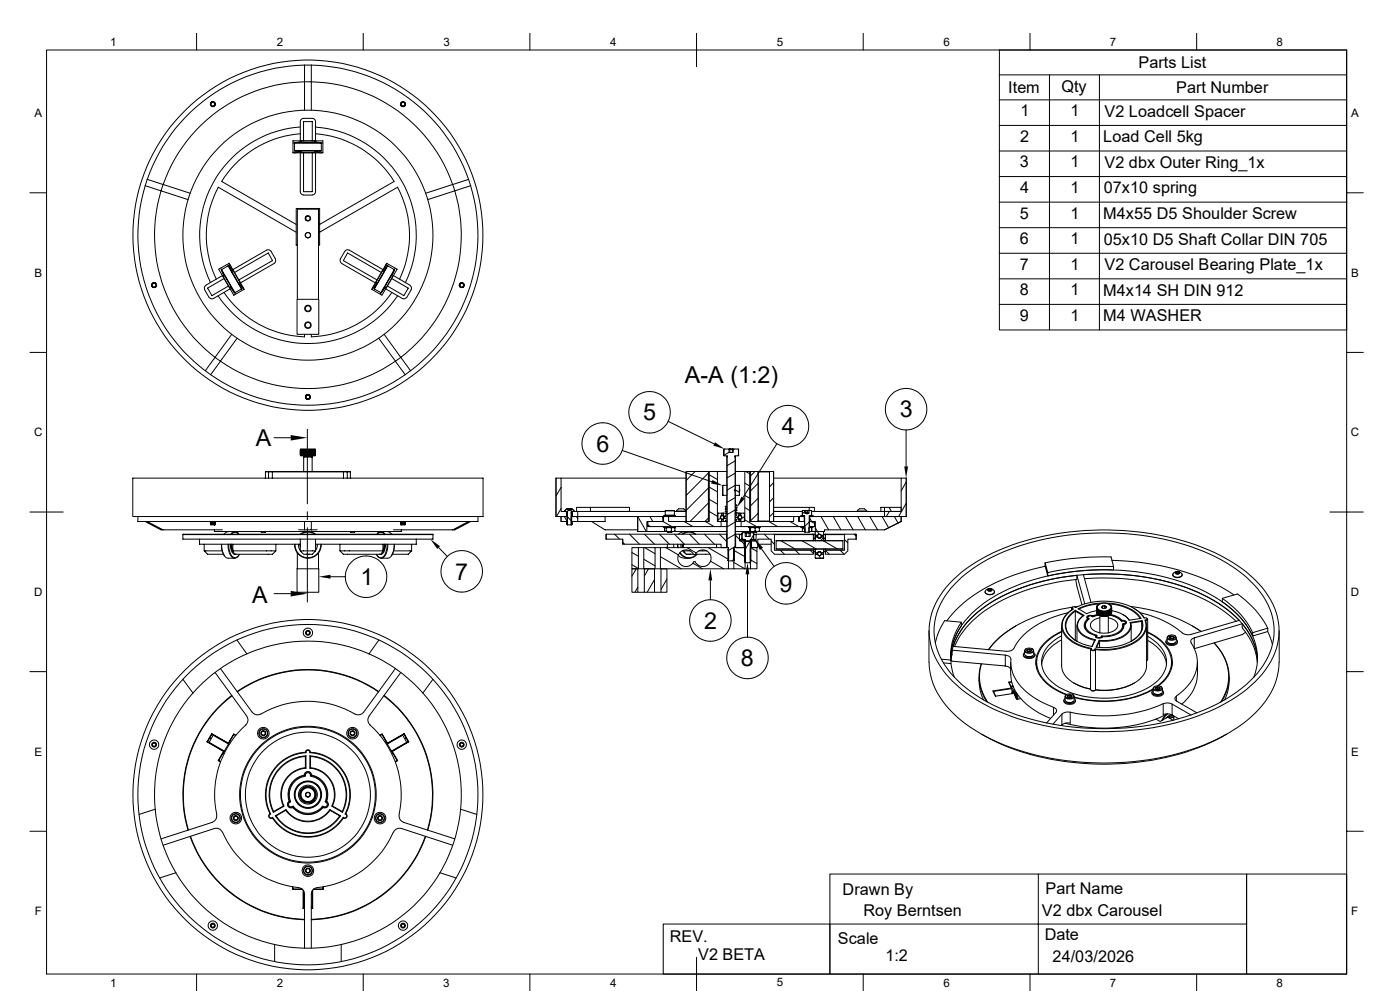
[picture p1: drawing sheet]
<svg xmlns="http://www.w3.org/2000/svg" width="420mm" height="297mm" viewBox="0 0 420 297" stroke-linecap="round" stroke-linejoin="round" font-family="sans-serif">
<defs><g id="words">
<g font-size="7">
<text x="205.5" y="114.9">A-A (1:2)</text>
<text x="269.9" y="125.1">3</text>
<text x="192.9" y="126">5</text>
<text x="234.6" y="130.2">4</text>
<text x="76.7" y="133.6">A</text>
<text x="178.9" y="135.4">6</text>
<text x="136.6" y="173.7">7</text>
<text x="108.1" y="175.3">1</text>
<text x="233.9" y="177.3">9</text>
<text x="75.7" y="180.8">A</text>
<text x="211.2" y="188.5">2</text>
<text x="222.3" y="199.6">8</text>
</g>
<g font-size="4.9">
<text x="341.5" y="20.4">Parts List</text>
<text x="302.5" y="27.9">Item</text>
<text x="318.4" y="27.4">Qty</text>
<text x="352.8" y="27.9">Part Number</text>
<text x="306.2" y="34.8">1</text>
<text x="321.1" y="34.8">1</text>
<text x="331.3" y="35">V2 Loadcell Spacer</text>
<text x="306" y="42.5">2</text>
<text x="321.1" y="42.5">1</text>
<text x="331" y="42.6">Load Cell 5kg</text>
<text x="305.9" y="50.2">3</text>
<text x="321.1" y="50.2">1</text>
<text x="331.3" y="50.3">V2 dbx Outer Ring_1x</text>
<text x="306" y="57.8">4</text>
<text x="321.1" y="57.8">1</text>
<text x="331.1" y="57.9">07x10 spring</text>
<text x="305.9" y="65.5">5</text>
<text x="321.1" y="65.5">1</text>
<text x="331" y="65.6">M4x55 D5 Shoulder Screw</text>
<text x="306" y="73.2">6</text>
<text x="321.1" y="73.2">1</text>
<text x="331.1" y="73.3">05x10 D5 Shaft Collar DIN 705</text>
<text x="305.9" y="80.8">7</text>
<text x="321.1" y="80.8">1</text>
<text x="331.3" y="81">V2 Carousel Bearing Plate_1x</text>
<text x="305.9" y="88.5">8</text>
<text x="321.1" y="88.5">1</text>
<text x="331" y="88.6">M4x14 SH DIN 912</text>
<text x="305.9" y="96.1">9</text>
<text x="321.1" y="96.1">1</text>
<text x="331" y="96.3">M4 WASHER</text>
<text x="252.8" y="268.2">Drawn By</text>
<text x="313.6" y="268">Part Name</text>
<text x="259" y="274.5">Roy Berntsen</text>
<text x="312.5" y="274.4">V2 dbx Carousel</text>
<text x="313.4" y="281.9">Date</text>
<text x="201" y="282.2">REV.</text>
<text x="209.5" y="287.7">V2 BETA</text>
<text x="251.4" y="283">Scale</text>
<text x="265.6" y="288">1:2</text>
<text x="315.8" y="288.4">24/03/2026</text>
</g>
<g font-size="3.5">
<text x="33" y="13.7">1</text>
<text x="83" y="13.7">2</text>
<text x="133" y="13.7">3</text>
<text x="183" y="13.7">4</text>
<text x="233" y="13.7">5</text>
<text x="283" y="13.7">6</text>
<text x="333" y="13.7">7</text>
<text x="383" y="13.7">8</text>
<text x="10.3" y="35.1">A</text>
<text x="405.3" y="35.1">A</text>
<text x="10.3" y="83">B</text>
<text x="405.3" y="83">B</text>
<text x="10.2" y="130.8">C</text>
<text x="405.2" y="130.8">C</text>
<text x="10.2" y="178.6">D</text>
<text x="405.2" y="178.6">D</text>
<text x="10.3" y="226.4">E</text>
<text x="405.3" y="226.4">E</text>
<text x="10.4" y="274.3">F</text>
<text x="405.4" y="274.3">F</text>
<text x="33" y="295.7">1</text>
<text x="83" y="295.7">2</text>
<text x="133" y="295.7">3</text>
<text x="183" y="295.7">4</text>
<text x="233" y="295.7">5</text>
<text x="283" y="295.7">6</text>
<text x="333" y="295.7">7</text>
<text x="383" y="295.7">8</text>
</g>
</g></defs>
<g fill="none" stroke="#000" stroke-width=".3">
<path d="M14 15h390v276.9h-390zM59 10v5M91.4 19.5v13.5M91.4 19.5a51.1 51.1 0 0 0-47.2 34.3M91.4 19.5h2M93.4 19.5v13.5M93.4 19.5a51.1 51.1 0 0 1 47.2 34.3M109 10v5M159 10v5M209 10v10M259 10v5M309 10v5"/>
<path d="M359 10v5M404 15h-104.2v83.9h104.2M64.3 31v.4M64.4 30.9l.1 .6-.4 .5-.6-.1-.4-.4 .1-.7 .8-.3 .6 .4-.1 .6M64.4 31.4l-.2 .4h-.6l-.4-.3v-.5l.4-.4h.5l.5 .4-.1 .5M64.5 31.6l-.4 .3M90.1 38.1a32.5 32.5 0 0 0-26.9 46.6M94.7 38.1a32.5 32.5 0 0 1 26.9 46.6M120.3 31.7v-.9l.4-.3 .6 .1 .3 .4v.5l-.2 .3-.6 .2M120.3 31.7l.5 .3M121.3 31.6l-.4 .2-.5-.2-.1-.6 .3-.4h.6l.4 .4-.1 .7-.7 .3M121.3 31.6l-.3 .3-.7-.2"/>
<path d="M299.8 22.4h104.2M299.8 29.9h104.2M299.8 37.6h104.2M314.8 22.4v76.5M329.8 22.4v76.5M9 57.8h5M43.6 55.7a50.9 50.9 0 0 0 18 55.4M43.6 55.7l4.7 1.5M44.2 53.8l12.8 4.1M44.2 53.8l-.6 1.9M48.3 57.2l8.1 2.6M48.3 57.2a46 46 0 0 1 44.1-32.7 46 46 0 0 1 44 32.7"/>
<path d="M48.3 57.2a46 46 0 0 0 16.2 49.9M66.5 54.4l22.4 12.9M87.9 42.2h9v3.6h-9zM88.3 45.1h8.1M88.3 42.9h8.1M88.3 42.9l8-.1 .1 2.3M88.3 42.9v2.2M90.1 42.2l.1-6.3 .9-.4h2.6l.7 .3 .3 .6v5.8M90.1 45.8v11.6l.3 .7 .7 .3M90.1 40.1a30.3 30.3 0 0 0-23.6 14.3M90.4 45.3v.5h4v-.5M90.4 42.8v-.6h4v.6"/>
<path d="M90.4 42.6l-2.5 .3M90.4 42.3l-.8 .3M90.4 45.3l-2.5 .4M90.4 45.6l-2.1 .2M90.6 42.2h-.1M91.1 42.2v-5.8h2.6l-.1 5.8M91.1 58.5h2.6M91.1 42.2h.1M91.1 45.8h.1M93.6 45.8l.1 11.6h-2.6v-11.6M94.1 42.2h.1M94.4 42.6l2.5 .3"/>
<path d="M94.4 45.3l2.5 .4M94.4 45.6l2 .2M94.4 42.3l.8 .3M94.7 45.8v11.6l-.5 .9-.5 .1M94.7 40.1a30.3 30.3 0 0 1 23.5 14.3l-22.3 12.9M119.3 56.1a30.4 30.4 0 0 1 .5 27.6M119.3 56.1l-23.4 13.5M136.4 57.2a46 46 0 0 1-16.2 49.9M136.4 57.2l-8 2.6M140.6 53.8l.6 1.9M140.6 53.8l-12.9 4.1M141.2 55.7l-4.8 1.5"/>
<path d="M141.2 55.7a50.9 50.9 0 0 1-18.1 55.4M299.8 45.3h104.2M299.8 52.9h104.2M404 57.8h5M68.4 79.7l4 6.9M68.4 79.7l-2 1.3 3.9 6.7h.2M68.6 79l1 2.3M69 79.3l.8 1.9M81.3 75.3l-.6-.4-.7 .1-10.2 5.8M81.3 75.4l1.3 2.2M82.6 77.6l.1 .8-.4 .6-10.2 5.8M88.9 69.6l-23.4-13.5a30.4 30.4 0 0 0-.6 27.6"/>
<path d="M89.2 73.4h-.3v-10.9h7v10.9h-.4M92.2 64.6l-.6 .6 .1 .8M102.2 77.6l-.1 .8 .4 .6 10.1 5.8M103.4 75.4l-1.3 2.2M103.4 75.3l.6-.4 .8 .1 10.1 5.8M115.7 79.3l-.8 1.9M116 78.9l3.1 1.8-4.5 7.8-3.1-1.8zM116.1 79l-1 2.3M116.3 79.7l-4 6.9M116.3 79.7l2 1.1M299.8 60.6h104.2M299.8 68.2h104.2"/>
<path d="M299.8 75.9h104.2M45.8 84.8l.6-.1 .3 .2-.7-.1-.4 .4v.6l.8 .3 .3-.2 .1-.6-.1-.3-.6-.1 .7 .1 .2 .6-.3 .4-.7 .2-.4-.3-.1-.6zM46.7 85l.2 .5M61.4 86.8l1.3 2.3M62.7 89.1l.6 .4h.8M65.6 80.7l3.1-1.8 4.5 7.8-3.1 1.8zM66.2 80.4l1 2.3M66.5 80.8l4 6.9M66.7 82.6l-4.9 2.9-.5 .6 .1 .8M67.2 87.7a30.6 30.6 0 0 0 24.2 13.3v-.8M67.2 83.5l-4.9 2.9 1.3 2.2 4.9-2.9M67.3 83.5h.1"/>
<path d="M67.4 82.6l-.5 .2 1 1.8 1 1.7 .4-.2M68.5 85.6v.1M69 86.6l-4.9 2.9M69.2 86.2l1.5 2M69.5 81.3l.5-.1 2 3.3-.5 .3M70.3 81.7l10.2-5.9 1.2 2.3-10.1 5.8M71.6 84.8l1.5 2M71.8 84.7l1.3 1.6M72.4 86.6l-1.9 1.1M89.1 89.7h6.5v10.5h-6.5zM89.2 89.7v-27h6.3v27M112.9 84.7l-1.2 1.6"/>
<path d="M113.1 83.9h.1M113.2 84.8l-1.6 2M114.4 81.7l-10.1-5.9-1.3 2.3 10.1 5.8M115.2 81.3l-.4-.1-2 3.3 .4 .3M115.5 86.2l-1.5 2M115.7 86.6l5.5 3 .8-.5 1.4-2.3M116.2 85.6v.1M117.4 82.6l.4 .2-1 1.8-1 1.7-.4-.2M117.4 83.5h.1M117.5 83.5l5 2.9-1.3 2.2-5-2.9M117.6 87.7a30.6 30.6 0 0 1-24.2 13.3v-.8M118 82.6l5 2.9 .4 .6-.1 .8"/>
<path d="M118.3 80.8l-4 6.9M118.3 80.8l-3.8 6.9-2.2-1.1M118.5 80.4l-.9 2.3M119.3 88.6a32.5 32.5 0 0 1-53.9 .1M137.9 85l-.1 .6M138 84.9l.3-.2 .7 .1 .3 .5-.2 .6-.4 .3-.7-.2-.2-.4 .3 .5h.6l.4-.2 .1-.6-.4-.5-.6 .1-.3 .7 .3 .4-.4-.4zM299.8 83.6h104.2M299.8 91.2h104.2M9 105.6h5M61.6 111.1l1.6 1.2M63.2 112.3a51.1 51.1 0 0 0 58.3 0M64.5 107.1l1.6 1.1"/>
<path d="M64.5 107.1l-2.9 4M66.1 108.2l-2.9 4.1M66.1 108.2a46 46 0 0 0 52.5 0M69.5 100.2l-5 6.9M71.1 101.4l-5 6.8M92.6 118.2l-.6 .2-.2 .4 .4-.4 .7 .2 .1 .7-.5 .3h-.5l-.3-.5v-.4l.3-.4M92.6 118.2l.4 .4 .1 .5-.6 .6-.5-.1-.3-.3v-.6l.3-.4M92.6 118.3h-.6M113.6 101.4l5 6.8M115.2 100.2l5 6.9M118.6 108.2l2.9 4.1M120.2 107.1l2.9 4"/>
<path d="M120.2 107.1l-1.6 1.1M123.1 111.1l-1.6 1.2M404 105.6h5M82.2 131.2h5M90.1 136.4h4.5M90.1 136.4l.2 .2h4.2l.1-.2M90.1 136.4h.1M90.3 134.6h4.2l.1 .1h-4.5zM90.8 134.7v1.7v-1.7v1.7l-.1-1.7v1.7l-.1-1.7v1.7l-.1-1.7v1.7l-.1-1.7v1.7l-.1-1.7v1.7v-1.7v1.7v-1.7l-.2 1.7v-1.7v1.7M90.9 134.7v1.7l.1-1.7v1.7l.1-1.7v1.7l.1-1.7v1.7l.2-1.7v1.7l.1-1.7v1.7l.1-1.7v1.7l.1-1.7v1.7l.2-1.7v1.7l.1-1.7v1.7l.2-1.7v1.7l.1-1.7v1.7h.2v-1.7v1.7l.1-1.7 .1 1.7v-1.7M91.1 136.9h2.5M91.1 136.9v4.4"/>
<path d="M91.2 136.9h2.3M91.2 136.6v.3M91.2 136.9h-.1M91.3 134.7v1.7M91.4 134.7v1.7M91.6 134.7v1.7M91.7 134.7v1.7M91.8 134.7v1.7M91.9 134.7v1.7M92.1 134.7v1.7M92.2 128.7v22.3M92.2 134.7v1.7"/>
<path d="M92.4 134.7v1.7M92.5 134.7v1.7M92.6 134.7v1.7M92.9 134.7v1.7M93 134.7v1.7M93.2 134.7v1.7M93.3 134.7v1.7M93.4 134.7v1.7M93.5 136.6l.1 .3M93.6 136.9v4.4M93.9 134.7v1.7l-.1-1.7v1.7l-.2-1.7v1.7l-.1-1.7v1.7l-.1-1.7v1.7l-.1-1.7v1.7l-.2-1.7v1.7l-.1-1.7v1.7l-.1-1.7-.1 1.7v-1.7v1.7M93.9 134.7v1.7l.1-1.7v1.7l.1-1.7v1.7v-1.7v1.7l.1-1.7v1.7l.1-1.7v1.7l.1-1.7v1.7v-1.7v1.7l.1-1.7 .1 1.7v-1.7v1.7"/>
<path d="M94.6 134.7h.1M186.7 135l26.8 9.4M200.4 126.3l13.8 6.8M217.1 136.4l.2 .2M217.1 134.7v1.7M217.1 134.7h.1M217.1 136.4h.1M217.2 134.6h1.4l.1 1h1.3v-1h1.4l.2 .1v1.7l-1.1 .2 .1 27.4-.5 .2 .2 .6h-.2l.2 .2-.2 .1 .2 .3-.2 .1 .2 .2-.2 .2 .2 .1-.2 .2 .2 .2-.2 .2 .2 .2-.2 .1 .2 .2-.2 .2 .2 .1-.2 .2 .2 .2-.2 .3h-1.6l-.1-.2h.2l-.2-.3 .2-.1-.2-.2 .2-.2-.2-.1 .2-.2-.2-.2 .2-.2-.2-.2 .2-.1-.2-.2 .2-.2-.2-.1 .2-.2-.2-.2 .2-.2-.2-.2 .1-.6-.4-.2 .1-27.4-1.1-.2zM217.3 134.6l-.2 .1M218.1 136.9v8.6M218.1 136.9h.1M218.2 136.6l-.1 .3"/>
<path d="M218.2 136.9h.1M218.6 134.6h.3M218.7 134.7h1.3M218.7 135.6l-1.6 .9M218.9 134.6h.8M218.9 134.6v1M219.7 134.6h.3M219.7 134.6v1M220.3 134.6l-.3 .2M220.5 136.9l.1 8.6M220.5 136.6v.3M220.5 136.9h.1"/>
<path d="M220.6 138.1l-2.5 1.5M220.6 136.9h.1M221.4 134.6l.2 .1M221.4 134.6h.1M221.4 136.6h.1M221.6 136.4l-.2 .2M221.6 136.4h.1M221.6 134.7v1.7zM233 133l-10.1 16.1M271.8 128.9v10.9M9 153.5h10M39.8 143.3h105.1v11.5h-105.1z"/>
<path d="M41.4 154.8v1.5h2.2M43.6 156.3l4.7 2.5h18.4M43.6 156.3h.6l4.7 2.5M44.2 156.3h47.2M63.1 156.5h.1M63.1 156.8h.1M63.1 157v.1M63.1 157.1h.1M63.1 156.8l.1 .1M63.1 156.5l.1 .1M63.1 156.3l.1 .1M63.2 157.2l1.2 .1"/>
<path d="M63.2 156.4h.1M63.2 156.6v.1M63.2 156.9h.1M63.2 157.1v.1M64.1 156.3l-.9 .1M64.3 158.8v.5h56.1v-.5M64.4 157.3h.1M64.4 157l-1.2 .1M64.4 156.8l-1.2 .1M64.4 156.5l-1.2 .1M64.4 157.1l-1.2 .1M64.4 156.8l-1.3 .2"/>
<path d="M64.4 156.5l-1.3 .3M64.4 156.3l-1.3 .2M64.4 156.5h.1M64.4 156.8h.1M64.4 157v.1M64.4 157.1h.2M64.4 156.8l.2 .1M64.4 156.5l.2 .1M64.5 157.2l-.1 .1M64.5 156.3l.1 .1M64.6 157.1l-1.4 .1M64.6 156.9l-1.5 .1"/>
<path d="M64.6 156.6l-1.5 .2M64.6 156.4l-1.5 .1M64.6 156.9l-1.5 .2M64.6 156.7l-1.5 .1M64.6 157.1l-.1 .1M64.6 156.4h.1M64.6 156.6v.1M64.6 156.9h.1M64.6 156.9l-.2 .1M64.6 156.7l-.2 .1M64.6 156.4l-.2 .1M68.5 159.3l-1.2 .7"/>
<path d="M70 159.3h1.5M70 159.3h.1M70 159.3l.1 .2M70 159.4l-.8 .7M70.1 159.6l-.6 .5M70.9 159.6l.7 .4M71 159.6l.5 .5M71.5 159.3l-.2 .2h-1.2M71.5 159.3h.1M78.3 159.3h1.4M78.3 159.3l.1 .2h1.2l.1-.2M78.3 159.3h.1"/>
<path d="M79.6 141.4h1M79.6 141.4v1.9M79.7 159.3h.1M80.6 141.4v1.9M80.7 141.3l-1.1 .1M80.7 141.3h1M80.7 141.3l-.1 .1M81.7 141.3h21.3M81.7 141.3l-1.1 .1M89.6 158.8h1.8M91.1 159.3v.2M91.4 156.3v2.5"/>
<path d="M91.4 158.8h2M91.7 159.3h.1M91.7 159.3v.1M92.2 153.4v2.3M92.2 158.2v22.2M93 159.3h.1M93.1 159.3v.1M93.4 158.8h1.8M93.4 156.3v2.5M93.6 159.3v.2M103 141.3h1M103 141.3v.1"/>
<path d="M103 141.4h1.2M103 141.4h-21.3v1.9M103 141.4v1.9M104 141.3l1.1 .1M104 141.3l.2 .1M104.2 141.4h.9M104.2 141.4v1.9M105 159.3h1.5M105 159.3l.2 .2h1.1l.2-.2M105 159.3h.1M105.1 141.4v1.9M106.5 159.3h.1"/>
<path d="M113.3 159.3h1.5M113.3 159.3l.1 .2h1.2M113.3 159.3h.1M113.7 159.6l-.6 .5M113.8 159.6l-.6 .5M114.6 159.6l.7 .5M114.7 159.4l.8 .7M114.8 159.3h.1M114.8 159.3l-.2 .2M116.3 159.3l1.1 .7M118 158.8h17.8M120.1 156.8l.2 .1"/>
<path d="M120.1 156.3l.2 .1M120.1 156.3h.1M120.1 156.5v.1M120.1 156.8h.1M120.1 157.1h.1M120.1 157.1l.2 .1M120.1 156.6l.2 .1M120.3 156.4v.1M120.3 156.7h.1M120.3 156.9v.1M120.3 157.2h.1M120.3 157l-.2 .1"/>
<path d="M120.3 156.7l-.2 .1M120.3 156.5h-.2M120.4 156.3h-.3M121.5 157.1l-1.2 .1M121.5 156.8l-1.2 .1M121.5 156.5l-1.2 .2M121.5 156.3l-1.2 .1M121.5 156.8l-1.2 .2M121.5 156.6l-1.2 .1M121.5 156.3l-1.2 .2M121.5 156.3h.1M121.5 156.5v.1"/>
<path d="M121.5 156.8h.1M121.5 157.1h.1M121.5 156.8l.1 .1M121.5 156.6l.1 .1M121.5 156.3l.1 .1M121.6 157.1l-.1 .2-1.2-.1M121.6 157.1l-1.3 .1M121.6 156.9l-1.5 .2M121.6 156.7l-1.5 .1M121.6 156.4l-1.5 .1M121.6 157l-1.5 .1M121.6 156.5l-1.5 .1"/>
<path d="M121.6 157l-.1 .1M121.6 156.7l-.1 .1M121.6 156.5h-.1M121.6 156.4v.1M121.6 156.7h.1M121.6 156.9v.1M140.6 156.3l-4.8 2.5M141.2 156.3l-4.6 2.4-.8 .1M143.4 154.8v1.5h-52M166.8 143.3h1.5v10h1.6v1.5h-3.1zM166.8 143.3v11.5M168.3 154.8h1.9v1.5h-1.9z"/>
<path d="M168.3 143.3h37.5M168.3 154.8l.1 1.5M168.4 146l-1.6 2.6M168.4 152.4l-1.5 2.4M169.3 154.8l.9 1.5M169.4 153.2l.9 .1-.2 .2 .2 .1-.2 .1 .2 .1-.2 .2 .2 .1-.2 .1 .2 .1-.2 .2 .2 .1-.2 .1 .2 .2-.2 .1 .2 .1-.2 .1 .2 .1-.2 .1 .2 .2-.2 .1 .2 .1-.2 .2 .2 .1-.2 .1 .2 1.1h1l.2-.2-.1-.1 .1-.1-.1-.1 .1-.2-.1-.1 .1-.1-.1-.1 .1-.2-.1-.1 .1-.1-.1-.2 .1-.1-.1-.1 .1-.1-.1-.1 .1-.1-.1-.2 .1-1.2-.1-.1 .1-.1-.1-.1v-.2h.9M169.4 153.2h.1M169.4 153.2v.1M169.7 152.8l-.3 .4 .7-.7zM170.1 154.5h.1M170.1 153.7h.1M170.1 154h.1"/>
<path d="M170.1 154.3h.1M170.1 154.2h.1M170.1 156.5h.1M170.1 156.7h.1M170.1 153.5h.1M170.1 157l.1 .1M170.1 154.7v.1M170.1 157h.1M170.1 152.5h.1M170.1 153.7v.1M170.1 154.2v.1M170.1 156.7v.1"/>
<path d="M170.1 153.5l.1 .1M170.1 153.8h.1M170.1 154l.1 .1M170.1 154.5l.1 .1M170.1 154.8h.1M170.1 156.5l.1 .1M170.1 156.8h.1M170.1 157.2h.1M170.1 157.2l.2 .1M170.1 153.3h.1M170.2 157.1l-.1 .1M170.2 153.4h.1"/>
<path d="M170.2 153.3h.1M170.2 153.6h.1M170.2 153.9h.1M170.2 153.8h.1M170.2 154.1h.1M170.2 154.3h.1M170.2 154.6h.1M170.2 154.9h.1M170.2 155.1h.1M170.2 155.4h.1M170.2 155.3h.1M170.2 155.6h.1"/>
<path d="M170.2 155.8h.1M170.2 156.1h.1M170.2 156.3h.1M170.2 156.6h.1M170.2 156.9h.1M170.2 156.8h.1M170.2 154.9l1.3 1.3M170.2 157.1h.1M170.2 153.3v.1M170.2 153.8v.1M170.2 154.3v.1M170.2 156.8v.1"/>
<path d="M170.2 153.4l-.1 .1M170.2 153.6l-.1 .1M170.2 153.9l-.1 .1M170.2 154.1l-.1 .1M170.2 154.4l-.1 .1M170.2 154.6l-.1 .1M170.2 156.4l-.1 .1M170.2 156.6l-.1 .1M170.2 156.9l-.1 .1M170.3 154.3l-.1 .1M170.3 154.6h-.1M170.3 152.5h.3"/>
<path d="M170.3 157.1h-.1M170.6 152.5h.6M170.6 152.5v.5M171.2 152.5h-.9M171.2 152.5v.5M171.4 157.3h.1M171.4 153.5h.1M171.4 153.7h.1M171.4 154h.1M171.4 154.3h.1M171.4 154.2h.1M171.4 154.5h.1"/>
<path d="M171.4 154.8h.1M171.4 154.7h.1M171.4 155h.1M171.4 155.2h.1M171.4 155.5h.1M171.4 156.2v.1M171.4 155.7h.1M171.4 156h.1M171.4 156.5h.1M171.4 157h.1M171.4 154.8h1.9v1.5h-1.9zM171.4 152.5h-.1"/>
<path d="M171.4 157.2h.1M171.4 157.2v.1M171.4 157.3h-.1M171.4 154.2v.1M171.4 154.7v.1M171.4 156.7v.1M171.4 153.5l.1 .1M171.4 153.8h.1M171.4 154l.1 .1M171.4 154.5l.1 .1M171.4 156.5l.1 .1M171.4 156.8h.1"/>
<path d="M171.4 157l.1 .1M171.5 153.3h.1M171.5 156.3h.1M171.5 157.1l-.1 .1M171.5 152.5h-.2v.5h-1v-.4l-.2-.1M171.5 157.1v.1M171.5 153.3v.1M171.5 157.1h.1M171.5 153.6h.1M171.5 156.4h.1M171.5 152.5h.1M171.5 153.4l-.1 .1"/>
<path d="M171.5 153.6l-.1 .1M171.5 154.1l-.1 .1M171.5 156.4l-.1 .1M171.5 156.6l-.1 .1M171.5 153.8h.1M171.5 154.1h.1M171.5 154.3h.1M171.5 154.6h.1M171.5 156.6h.1M171.5 156.8h.1M171.5 152.5l.7 .7zM171.6 153.3l-.1 .1"/>
<path d="M171.6 153.8l-.2 .2M171.6 156.8l-.2 .2M171.6 154.3l-.2 .2M171.6 154.6l-.2 .1M171.6 153.6h.1M171.6 154.1h.1M171.6 156.3v.1M171.6 156.6h.1M171.7 153.3h1.6v1.5h-1.6zM173 154.8l.4 .6M173.3 153.3h26.3M173.3 156.3h8.2v-1.5h-8.2h18v4.5"/>
<path d="M177.1 152.1h11.7v1.2h-11.7v-1.2h-4.1v1.2M177.5 156.3l4 2.5h9.8M191.3 154.8h7.5v1.5h-4.7v3h-2.8zM191.3 159.3h.1M191.3 154.9l2.6 4.4M194.1 159.3h5.5M194.3 156.3h4.8v-1.5h1.5v1.5h12.1v-15h2.5v15h1.1v1.5h-22zM194.3 157.8h.1M194.3 156.3v1.5M194.4 157.4l.7 .4M195 154.8l.8 1.5M198.6 154.8l.2 .4"/>
<path d="M198.8 154.8h.3M198.9 156.3l2.6 1.5M199.1 154.8h.1M199.1 154.8v1.5M199.2 154.8v-.3h3.4v.3M199.2 157.8v.3h3.4v-.3M199.5 159.3h.1M199.6 153.1h2.7M199.6 154.4h2.7M199.6 154.4v.1M199.6 159.3h2.7M199.6 158.1l-.1 .1"/>
<path d="M199.9 159.2h1.5M199.9 158.2h-.6v1l.3 .1M199.9 159.2l-.3 .1M200.2 159.3h1.4M200.2 159.3l.1 .2h1.2l.1-.2M200.2 159.3h.1M200.6 154.8h5.2M201.4 159.2v-1l.3-.1 .8 .1v1M201.4 159.2h1.1M201.4 158.2h-1.5v1M201.6 159.3h.1M202.3 153.1l-2.7-.1v1.4"/>
<path d="M202.3 153.1v1.3M202.3 154.4l-.1 .1M202.3 158.1l.2 .1M202.3 153.3h3.5M202.3 159.3h15.8M202.5 159.2l-.2 .1M202.9 153.3h2.8M203.6 152.5h1.5M203.6 152.5l-.7 .7M205.1 152.5l.6 .7M205.2 156.3l2.6 1.5M205.5 159.3l-1.1 .3-.9 .5"/>
<path d="M205.8 156.2h.1M205.8 141.4h.1M206 141.3l6.5 .1v14.8l-.2 .1-6.5-.1zM206 141.3l-.2 .1v14.8l.2 .1M206 141.3h.1M208.5 141.3l-2.6 2.7M211.6 156.3l2.6 1.5M212.3 141.3h.4M212.5 156.2h.2M212.5 141.4h.2M212.5 141.8l-6.6 6.7M212.5 146.3l-6.6 6.7"/>
<path d="M212.5 150.7l-5.5 5.6M212.5 155.2l-1 1.1M212.7 141.3h.1M212.7 141.3v15M212.7 153.3l2.5 1.4M212.7 149.6l2.5 1.5M212.7 146l2.5 1.4M212.7 142.3l2.5 1.4M215.2 141.3h2.9M215.3 153.9h.1M215.3 156.2h.1M215.3 156.2l.1 .1"/>
<path d="M215.4 153.8l-.1 2.4M215.4 153.8h.1M215.5 153.8h1v.7l-.4 .4 .4 .7v.7l-1.2-.1zM216.2 155.3l-.9 .5M216.3 157.8h1.8M216.5 153.9h.5v.5h-.5zM216.5 155.7h.5v.6h-.5zM216.5 153.8h.5M216.5 156.3h.5M216.5 154.5a.59 .59 0 0 1 .8 .6 .59 .59 0 0 1-.8 .5M216.8 154.5l.5 .8M216.8 145.5h1.3v3l-1.3-.1z"/>
<path d="M216.8 148.4l.2 .1M216.8 148.4h.1M216.8 145.5h.1M216.8 148.3l.2 .2M216.9 155.6v.1M216.9 154.5h.1M217 153.8l1.1 .1-.1 2.4h-1v-.7l.3-.3v-.4l-.3-.4zM217 145.5l-.2 2.9M217 156.3h.1M217 153.8h.1M217 154.5h.1M217 155.6h.1"/>
<path d="M217 154.5a.62 .62 0 0 1 .3 .6 .62 .62 0 0 1-.3 .5M217 153.8v.1M217 154.4v.1M217 155.6v.1M217.6 153.2v.2l.5 .1M217.6 152.4v.3h.5M217.6 151.7v.2l.5 .1M217.7 154.6l-.1 .1M217.8 153.2h.3M217.8 152.5h.3M217.8 151.8h.3M218 156.3h.1"/>
<path d="M218 153.8h.1M218.1 148.5v5.4M218.1 156.2v7.8M218.1 145.5h.1M218.1 148.5h.1M220.3 146.9v.2zM220.6 145.5h1.2l-.1 3h-1.1zM220.6 155.9l.4 .4M220.6 141.8l-2.5 1.4M220.6 149.1l-2.5 1.5M220.6 152.8l-2.5 1.4M220.6 156.5l-2.5 1.4"/>
<path d="M220.6 146.8l1.2 .8M220.6 153.9l1.1-.1v.7l-.3 .4v.4l.3 .3v.7l-1.1-.1zM220.6 156.2v7.8M220.6 157.8h1.7M220.6 141.3h2.8M220.6 153.5h.4v.2M220.6 153.6l.3 .1M220.6 152.7l.4 .1v.2M220.6 152.9l.3 .1M220.6 152l.5 .1-.1 .2M220.6 152.2l.3 .1M220.6 151.5l.3 .1"/>
<path d="M220.6 151.3h.4v.3M220.6 156.3h.1M220.6 153.8h.1M220.6 159.3h4.4M220.6 148.5v5.4M220.6 145.5l-2.5 1.4M221.1 155.7l-.2 .1M221.7 153.9h.5v.5h-.5zM221.7 155.7h.5v.6h-.5zM221.7 155.6v.1M221.7 156.3h.1M221.7 153.8h.1"/>
<path d="M221.7 154.5h.1M221.7 153.8v.1M221.7 154.4v.1M221.7 154.5a.62 .62 0 0 0-.3 .6 .62 .62 0 0 0 .3 .5M221.7 153.8h.5M221.7 156.3h.5M221.7 145.5h.1M221.7 148.5h.1M221.8 146.6l.1 .4M221.8 148.4h.1M221.8 145.5h.1M221.8 148.4l-.1 .1"/>
<path d="M221.8 145.5v2.9M221.8 147v.3M221.8 146.6l.1 .3M221.8 146.8v.4M221.9 147v.1M221.9 147l-.1 .3M221.9 146.6v.4M221.9 147l-.1 .4M222.2 154.5a.59 .59 0 0 0-.8 .6 .59 .59 0 0 0 .8 .5M222.2 153.8l1.1 .1-.1 2.4h-1v-.7l.3-.4v-.4l-.3-.3zM222.6 159.9h.1M222.6 159.9l.2-.3-.2 .4"/>
<path d="M222.6 159.9v1.6M222.8 159.6l.8 .1v1.1h1.5l.1-1.2h.7l.2 .3v1.6l-1 .3 .2 .2-.2 .1 .2 .2-.2 .2 .2 .2-.2 .2 .2 .1-.2 .2 .2 .2-.2 .1 .2 .2-.2 .2 .2 .2-.2 .2 .2 .1-.2 .2 .2 .2-.2 .1 .2 .2-.2 .2 .2 .2-.2 .2 .2 .1-.2 .2 .2 .2-.2 .2 .2 .1-.2 .2 .2 .2-.2 .1 .2 .6-.2 .2 .2 .2-.2 .1 .2 .2-.3 .4h-1.3l-.3-.3 .2-.1-.2-.2 .2-.2-.2-.1 .2-.2-.2-.2 .2-.1-.2-.2 .2-.2-.2-.2 .2-.2-.2-.1 .2-.2-.2-.2 .2-.1-.2-.2 .2-.2-.2-.2 .2-.2-.2-.1 .2-.2-.2-.2 .2-.1-.2-.2 .2-.2-.2-.2 .2-.2-.2-.1 .2-.6-.2-.2 .2-.2-.2-.1 .2-.2-.2-.2 .2-.1-.2-.2 .2-.1-1-.2zM223.2 153.8h.1M223.2 153.8l.2 .1M223.3 153.9h.1M223.3 156.2h.1M223.4 153.9v2.3M223.4 156.2l-.2 .1M223.4 154.9l-.9 .5M223.4 141.3h1.6v15h13.1v-1.5h1.5v1.5h1.8v1.5h-19.1v-1.5h1.1zM223.5 159.6h.4M223.5 155.8l3.4 2"/>
<path d="M223.5 152.1l1.5 .9M223.5 148.5l1.5 .9M223.5 144.8l1.5 .9M223.6 159.7h1.5M223.7 141.3l1.3 .7M223.9 159.6h.8M223.9 159.6v1.2M224.6 157.8v.3h3.5v-.3M224.7 159.6h.5M224.7 159.6v1.2M225 141.3h.3M225 156.2h.2"/>
<path d="M225 141.4h.2M225 141.3h.1M225 141.3v15M225 159.3h.1M225 158.1h.1M225 159.3h2.8M225.1 159.2v-1l.4-.1 1 .1v1M225.1 159.2h1.4M225.1 158.2h-.2l.1 1.1M225.1 159.2l-.1 .1M225.2 141.4h2.3v14.8l-.2 .1-2.1-.1zM225.6 159.3h1.5"/>
<path d="M225.6 159.3l.2 .2h1.1l.2-.2M225.6 159.3h.1M225.9 159.6l.2 .3M226.1 159.9h.1M226.1 159.9v1.6l-.2 .2M226.5 141.3l-1.3 1.3M226.5 158.2h1.3M226.5 159.2h1.3M227.1 159.3h.1M227.3 141.3h3.7M227.3 141.3h.1M227.3 141.3l.2 .1"/>
<path d="M227.5 156.2h3.3M227.5 141.4h3.3M227.5 156.2h.1M227.5 141.4h.1M227.5 156.2l-.2 .1M227.5 141.4v14.8M227.5 144.8l-2.3 2.3M227.5 149.3l-2.3 2.3M227.5 153.8l-2.3 2.3M227.8 158.1v1.1M227.8 159.3h.1M227.8 158.1h.1"/>
<path d="M227.8 159.3h12.9M227.8 159.2v.1M230.6 156.3l2.6 1.5M231 141.3l1.1 .1-.2 14.9-1.1-.1zM231.9 141.3l.2 14.9M231.9 141.3h.1M232.1 152.1h10.6M232.1 156.2h.1M232.1 141.4h.1M232.1 156.2l-.2 .1M232.1 154.8h6M232.1 153.3h8.6"/>
<path d="M232.1 143.3h38.2M232.1 153.7l-1.3 1.2M232.1 144.7l-1.3 1.2M232.1 149.2l-1.3 1.2M237 156.3l2.6 1.5M239.6 154.8h.1M239.6 154.8v1.5M239.6 154.8h.2M239.8 154.8h1.5v1.5h-1.5zM240.3 157.8l.1 .3M240.3 154.5h1v.3h-1zM240.3 157.8h1v.3h-1z"/>
<path d="M240.4 154.5l-.1 .3M240.7 154.4h.1M240.7 153.1h.1M240.7 154.4l.1 .1M240.7 153.1v1.3M240.7 158.1h.9v1.2h-.9zM240.7 159.3h.1M240.7 158.1h.1M240.7 158.1l.9 .8M240.7 153.1l.7-.1v.8l.6 .2 .7-.2 .1-.8 .7 .1v1.3l-.7 .1-.1 5-1.3-.1v-4.9l-.7-.1zM240.9 153l-.2 .1M241.3 154.8h.1"/>
<path d="M241.3 159.3h.1M241.3 159.3l.3 .2M241.3 154.5v1.8M241.3 157.8v.3M241.4 153h.1M241.4 153.3l-.7 .7M241.5 153v.8h1.2M241.5 153h.6M241.5 153h1.2M242.1 153h.6M242.1 153v.8M242.6 158.1h.9v1.2h-.9z"/>
<path d="M242.7 153v-.9h1.6v1.2M242.8 156.3h1.5v1.5h-1.5zM242.8 153h-.1M242.8 159.3h.1M242.8 156.4l-1.4 1.4M242.8 154.8h.1M242.8 159.3l-.1 .2M242.8 154.5v1.8M242.8 157.8v.3M242.9 154.5h.9v.3h-.9zM242.9 157.8h.9v.3h-.9zM242.9 154.8h27.4v1.5l-5 2.5h-17.9v.5h-2.8v-3h-1.7z"/>
<path d="M242.9 155.3l.6 1M243 154.5l-.1 .1M243.3 153h.1M243.3 156.3l1 .6M243.4 153l.1 1.4M243.5 159.3h.1M243.5 154.4h.1M243.5 153.1h.1M243.5 154.4l-.1 .1M243.5 159.3h1.1M243.5 158.1v1.2M243.8 157.8v.3"/>
<path d="M243.9 154.5l-.1 .3M244.3 156.3l.1 1.5M244.6 159.4l2.3-.1 .2 1.1h-.8l-.4-.3-.6 .3h-.7zM244.6 159.4h.1M244.6 158.2l1.1 1.9M244.7 159.3h.1M244.7 159.3l-.1 .1M246.3 154.8l2.3 4M247 159.3l.1 .1M247.4 158.8v.5M250 154.8l2.3 4M253.6 154.8l2.3 4"/>
<path d="M257.2 153.3h2.8M257.3 154.8l2.3 4M259.3 152.5l.7 .7M259.3 152.5h-.4a1.3 1.3 0 0 0-1.7 .7M260.9 154.8l2.4 4M264.6 154.8l2 3.4M265.3 152.1h-1.1v1.2h1.1h-21.8M265.3 152.1h5v1.2h-5zM266.7 152.1l.7 1.2M266.8 153.3l-.9 1.5M268.3 154.8l1.1 2M270.3 143.3h1.6v11.5h-6.6v-1.5h5z"/>
<path d="M270.3 156.3h.1M270.3 156.3l-4.9 2.5M270.3 154.8v1.5M271.8 144.5l-1.5 2.7M271.8 150.9l-2.2 3.9M271.9 143.3v11.5M398.9 153.5h10.1M54.9 160.2h75M54.9 160.2l74.9-.1 .1 1.5h-75zM59.9 161.6v1.5h30.2M61.3 165.1h5.3M61.3 163.1v2l1 1h4.7"/>
<path d="M67.2 166.5l.1 .1M67.3 166.5a6.2 6.2 0 0 1-.8-3.4 4.3 4.3 0 0 0 1.7 4.2h2.2M68.4 163.1a4.2 4.2 0 0 0 1.8 4.2l.8-.2 .5-.5M68.6 163.1a4 4 0 0 0 1.7 4l.8-.1 .7-.9M69.1 163.1a3 3 0 0 0 1.3 3.1l.4-.1-.3 .1M69.3 163.1a2.89 2.89 0 0 0 .8 2.5M69.3 163.1a3.2 3.2 0 0 0 .8 2.4M69.6 163.1l.3 1.7M69.8 163.1v2l.6 1h11.3l1.1-1v-2M69.8 165.1h13M71.6 166.5v.1M82.2 177.9h5"/>
<path d="M88.4 163.1a4 4 0 0 0 4 4.2 4 4 0 0 0 4-4.2M88.5 163.1a3.9 3.9 0 0 0 3.9 4.1 3.9 3.9 0 0 0 3.8-4.1M89.2 170.5l-.1 7h6.5l-.1-7M89.2 165.7v4.8h6.3v-4.8M89.5 163.1l.2 1.3 .4 .6M90 160.1a3.9 3.9 0 0 1 4.7 0M90 163.1l.1 .9M90.1 161.6v3.5h4.6l-1 1h-2.6l-1-1M90.2 160.1a3.8 3.8 0 0 1 4.3 0M91.8 166.1h1.2M94.7 161.6v3.5M94.7 163.1v.9"/>
<path d="M95.2 163.1l-.2 1.3-.3 .6M99.1 172.8h4.4M102 163.1v2l1 1h11.4l.5-1v-2M102 165.1h12.9M114 166.1l.2 .1M114.7 165.5a3.2 3.2 0 0 0 .7-2.4 2.72 2.72 0 0 1-.8 2.5M115.2 163.1l-.3 1.7M115.6 163.1a3 3 0 0 1-1.3 3.1l-.4-.1M116.1 163.1a4 4 0 0 1-1.6 4l-.9-.1-.7-.9M116.3 163.1a4.2 4.2 0 0 1-1.8 4.2l-.8-.2-.6-.6M117.5 166.5a6.2 6.2 0 0 0 .8-3.4 4.3 4.3 0 0 1-1.8 4.2h-2.2M117.5 166.5l-.1 .1"/>
<path d="M118.1 165.1h5.4M123.5 163.1v2l-1 1h-4.8M124.9 161.6v1.5h-30.2M131.6 164.1l2.6 2.7M181.8 160.2l36-.1 .2 4h-1.7v-1h-29.5v-1.5h-5zM181.8 160.2h.1M182 160.1l-.2 .1 .1 1.4M184.4 160.1l1.5 1.5M186.8 161.6v1.5M186.9 162.6l.5 .5M188.8 160.1l3.1 3M189.6 164.1h1.9v6.4h-1.9z"/>
<path d="M189.6 170.5h1.7v7h-1.7zM189.6 169.2l1.9 1.2M189.6 165.6l1.9 1.1M190.9 170.5l-1.3 2.2M191.3 177.5h2M191.3 176l-.8 1.5M191.5 170.5h1.6M191.5 164.1h1.6M193.1 164.1h3.4v6.4h-3.4zM193.2 167.6l3.3 2M193.3 170.5h3v7h-3zM193.3 164.1l3.2 1.8"/>
<path d="M193.3 160.1l3 3M194.5 170.5l-1.2 2.1M196.3 177.5h2M196.3 173.7l-2.1 3.8M196.5 170.5h1.6M196.5 164.1h1.6M197.8 160.1l3 3M198.1 164.1h20.4v6.4h-20.4zM198.2 166.9l6.2 3.6M198.3 170.5h1.8v7h-1.8zM199.7 164.1l3.8 2.2M200.1 173.6l-1.8 3"/>
<path d="M200.2 163.1v1M202.1 163.1l.1 1M202.4 160.1l2.9 3M203.2 163.1l.1 1M203.4 163.1l.1 1M203.5 166.5l1.3 .7 1.9 .1M203.9 165.7a3.2 3.2 0 0 0 5.2 .4M204 165.6a3.1 3.1 0 0 0 5 .5M204 165.6a2.52 2.52 0 0 1 4.1 .6h.4a2.51 2.51 0 0 1 3.9-.9 2.51 2.51 0 0 1 0 4 2.51 2.51 0 0 1-3.9-.9h-.4a2.5 2.5 0 0 1-3.7 1 2.5 2.5 0 0 1-.4-3.8zM204.3 163.1v1M204.6 160.1a3.1 3.1 0 0 1 4.1 0M204.8 165.1l.9 .8"/>
<path d="M204.8 164.1l-.1-1 .1 1M204.8 160.1a3 3 0 0 1 3.8 0M205 165.1l.9 1h2.1M205 165.1h2.1M205 163.1v1M205 164.9v.2M205 163.1v.5M206 164.1l2.9 1.6M206.2 166.1h1M206.8 160.1l3 3M207.2 166.1l-.5 .1M207.8 168.8l2.9 1.7"/>
<path d="M208.6 166.1h4.4M209.6 165.1h2.4M211.3 160.1l3 3M212.4 164.1l6.1 3.5M213.1 173.9v5.8M213.1 168.2l4 2.3M215 163.1v1M215.8 160.1l2.2 2.2M217.8 160.1h.3M218 160.2h.1M218.1 164l.1 .1M218.1 164h.1"/>
<path d="M218.5 164.3h.1M218.5 165.1h.1M218.5 164.3v.3M218.5 166.5h.1M218.5 165.7h.1M218.5 166h.1M218.5 166.7l.1 .1M218.5 168.1h.1M218.5 170.5h1.6M218.6 165v.1M218.6 166v.1M218.6 166.7v.1"/>
<path d="M218.6 165.7l-.1 .1M218.6 166.1h-.1M218.6 167.1l-.1 .1M218.6 164.6h-.1M218.6 166h.1M218.6 166.7h.1M218.6 167.1h.1M218.6 165.7h.1M218.6 167v.1M218.6 165.3v.1M218.6 167.4v.1M218.6 167.8v.1"/>
<path d="M218.6 166.4v.1M218.6 165h-.1M220.1 166.5h.1M220.1 164.8v.1M220.1 165.1v.1M220.1 165.5v.1M220.1 165.9h.1M220.1 166.2v.1M220.1 167.3h.1M220.1 167.6v.1M220.1 167h.1M220.1 164.9h.1"/>
<path d="M220.1 165.5h.1M220.1 166.9h.1M220.1 165.6h.1M220.1 166.5v.1M220.1 164.3l.1 .3M220.1 168.1h.1M220.1 165.8v.1M220.1 164.1h3.4v6.4h-3.4zM220.1 164.8h.1M220.1 165.1h.1M220.1 166.2h.1M220.1 167.6h.1"/>
<path d="M220.1 165.2h.1M220.1 166.3h.1M220.1 166.6h.1M220.1 167.7h.1M220.1 164.9l3.4 2M220.1 168.6l3.3 1.9M220.2 164.3h.1M220.2 167.7l-.7 .4M220.6 163.8l-2 1.2M220.6 164h.1M220.6 164l-.1 .1M220.6 160.2h.1"/>
<path d="M220.7 160.2h1.1v1.9h5l.1-2h5.3l.1 4.8h11.7v1.2h-11.7l-.9-1v-3.5h-4.1v2.5h-1.9v-1.8h-2.2v1.8h-2.5zM220.7 160.5l1.1 1.1M220.8 160.1l-2.7 1.4M221.7 160.1h.9M221.8 160.2h.8M222.1 161.7h1.2v.4h-1.2zM222.1 161.7v.4M222.3 162.1l.9 .9M222.6 161.5h.1M222.6 161.5l.2 .2M223.4 161.8h.1M223.4 163.2h.1"/>
<path d="M223.4 163.5h.1M223.4 162.5h.1M223.4 163.5v.1M223.4 163.9l.2 .2M223.4 163.9h.1M223.4 161.8l.2 .2M223.4 162.5l.2 .2M223.4 163.2l.2 .2M223.4 163.6l.2 .1M223.4 162.3h.2M223.4 164.8v.2M223.5 165.1h.1"/>
<path d="M223.5 165.4v.1M223.5 167.6h.1M223.5 164.8h.1M223.5 166.2h.1M223.5 168.5l.2 .2M223.5 164.4h.1M223.5 165.8h.1M223.5 166.5h.1M223.5 167.2h.1M223.5 167.9h.1M223.5 168.2l.1 .1M223.5 170.5h1.6"/>
<path d="M223.6 162h.1M223.6 162.3h.1M223.6 162.6h.1M223.6 163v.1M223.6 163.4h.1M223.6 163.7h.1M223.6 164v.1M223.6 164.4l-.1 .1M223.6 164.8h.1M223.6 165.8l-.1 .1M223.6 166.2h.1M223.6 166.5h.1"/>
<path d="M223.6 167.2v.1M223.6 167.9h.1M223.6 168.3h.1M223.6 164.4h.1M223.6 165.1h.1M223.6 165.8h.1M223.6 167.6h.1M223.6 162.7l-.2 .1 .2 .2M223.6 161.7l-.2 .1M223.6 162l-.2 .1M223.6 162.3l-.2 .2M223.6 163.1l-.2 .1"/>
<path d="M223.6 163.4l-.2 .1M223.6 163.7l-.2 .2M223.6 164.8h-.1M223.6 165.1l-.1 .1M223.6 166.2h-.1M223.6 166.5l-.1 .1M223.6 167.3h-.1M223.6 167.6h-.1M223.6 167.9l-.1 .1M223.6 164.1h-.1M223.6 168.3h-.1M223.7 168.7h.1"/>
<path d="M224.2 172.1v18.8M225 168.7h.1M225.1 163.9l.2 .2M225.1 162.9l.2 .1M225.1 168.4l-.1 .3M225.1 161.8l-1.6 2.9M225.1 161.8h.1M225.1 162.9h.1M225.1 163.2h.1M225.1 163.5v.1M225.1 163.9v.1M225.1 164.6h.1"/>
<path d="M225.1 165.3h.1M225.1 165.7h.1M225.1 166.3v.1M225.1 166.7v.1M225.1 167.4h.1M225.1 167.7v.1M225.1 163.5h.1M225.1 163.9h.1M225.1 166.7h.1M225.1 167.8h.1M225.1 168.4h.1M225.1 166.3h.1"/>
<path d="M225.1 161.8l.2 .2M225.1 162.5l.2 .1M225.1 163.2l.2 .2M225.1 163.6l.2 .1M225.1 166.4h.1M225.1 167.4v.1M225.1 167.8l2 1.1M225.1 164.1h2v6.4h-2zM225.1 164.3h.1M225.1 164.9v.1M225.1 166h.1M225.1 167v.1"/>
<path d="M225.1 168.1h.1M225.1 164.5v.1M225.1 165.6v.1M225.2 168.2l-.3 .5M225.2 164.1l1.9 1.2M225.3 162.3h.1M225.3 162h.1M225.3 163.4h.1M225.3 163.7h.1M225.3 163h.1M225.3 162.7h.1M225.3 162.6v.1"/>
<path d="M225.3 162.3l-.2 .3M225.3 163.7v.1M225.3 162l-.1 .1M225.3 162.7l-.2 .2M225.3 163.1l-.2 .1M225.3 163.4l-.2 .1M225.3 163.7l-.2 .2M225.3 163v.1M225.3 164.1h.1M225.4 161.7h1.2v.4h-1.2zM226.1 160.3l-1 1.5M226.1 161.5h.1"/>
<path d="M226.1 160.2h.7M226.1 160.1h.8M226.6 161.7v.4M226.8 162.1l.5 .5M227.3 163.1h4.1M228.4 164.5l3.8 5.3M229.3 160.1l1.5 1.5M231.4 162.1l.9 1.1M232.2 160.1h12.4M232.8 162.1h20.1v2.4h-20.1zM232.8 164.5h11.2v.4M234.1 164.9l1.2 1.2"/>
<path d="M234.2 162.1l4.3 2.4M238.6 164.9l1.2 1.2M240.6 162.1l4.3 2.4M243.1 164.9l.9 1M243.9 160.1l.1 .1h-11.7M244 161.6h.1M244.1 164.5h.5v.8h-.5zM244.1 161.3h.5v.8h-.5zM244.1 165.3h.5M244.1 161.3h.5M244.6 166.2h.6l.5 .3h.4l.3-.3h.7v1l-2.4 .1zM244.6 165.7h.1"/>
<path d="M244.6 160.9h.1M244.6 160.2h-.6v1.9h-11.2M244.6 165.7v.5M244.6 160.4v.5M244.6 167.2l2.4 .1M244.6 167.2h.1M244.6 162.1h.1M244.6 164.5h.1M244.6 160.9h.6l.5 .4 .4-.1 .3-.3h.7v1l-2.5 .2zM244.6 165.7h.6v.5h-.6zM244.6 160.4h.6v.5h-.6zM244.6 164.6l2.3-.1 .2 1.2h-.7l-.5-.4-.7 .4h-.6z"/>
<path d="M245.2 165.7h.1M245.3 160.5a.59 .59 0 0 0 .5 .8 .59 .59 0 0 0 .6-.8M245.3 160.9h-.1M245.3 165.7h-.1M245.3 165.7a.61 .61 0 0 1 .5-.3 .61 .61 0 0 1 .6 .3M245.3 166.2a.59 .59 0 0 1 .5-.8 .59 .59 0 0 1 .6 .8M245.7 166.5l.5 .8M246.4 160.9a.6 .6 0 0 1-.5 .4 .6 .6 0 0 1-.6-.3M246.4 165.7h.6v.5h-.6zM246.4 160.4h.6v.5h-.6zM246.8 165.7h.2M246.9 164.5h.2"/>
<path d="M247.1 161.1l-1 1M247.1 165.6l-.1 .1M247.1 160.2h.5v1.9M247.1 160.1h6.3M247.1 164.5h.5v.8h-.5zM247.1 165.7v.5M247.1 160.4v.5M247.1 162.1l4.1 2.4M247.1 161.3h.5v.8h-.5zM247.1 165.3h.5M247.1 161.3h.5M247.1 165.7h-.1"/>
<path d="M247.1 167.2l-.2 .1M247.6 161.6h.1M247.6 162.1h5.3M247.6 164.5h5.3M247.6 164.5v.4M247.6 164.9h5.7v-4.7h3.5v1.4h-2.5v3.5l-1 1h-5.7zM247.6 165l1.2 1.1M247.7 160.1l-.1 .1h5.7M252.1 164.9l1.1 1.2M253.3 161.7l1 1M256.2 160.1l.6 .6M256.7 160.1h.1"/>
<path d="M256.7 160.1l.1 .1M256.8 160.2h.1M256.8 161.6h.1M256.8 160.2v1.4M286 173.7a55.9 55.9 0 0 1 28.1-13.2 86 86 0 0 1 48.5 4.3 39.1 39.1 0 0 1 17.8 13.8 18.8 18.8 0 0 1-1.7 23.4 47.2 47.2 0 0 1-21.9 13.5 86.3 86.3 0 0 1-57-2.2 39.1 39.1 0 0 1-17.8-13.8 18.8 18.8 0 0 1 1.8-23.4zM286.3 175.2a48.5 48.5 0 0 1 22.8-12.6 83.3 83.3 0 0 1 53.9 3.5 36.4 36.4 0 0 1 16.7 13.9 18 18 0 0 1-1.6 20.6 43.8 43.8 0 0 1-22.7 14.3 83.2 83.2 0 0 1-56-2.9 36.4 36.4 0 0 1-16.7-13.9 18 18 0 0 1 1.6-20.6zM295.5 177.4a1.61 1.61 0 0 0 2.8 .1v-.1M295.8 176.8a1.38 1.38 0 0 1 1.5-.4 1.38 1.38 0 0 1 .9 1.3 1.68 1.68 0 0 1-2.7-.4zM296.2 176.7a.76 .76 0 0 1 .8-.3 .76 .76 0 0 1 .6 .5 .76 .76 0 0 1-.8 .3 .76 .76 0 0 1-.6-.5zM296.5 176.6l.7-.1 .3 .3-.2 .2h-.8l-.2-.2zM296.6 176.5v.5M296.6 176.5a.33 .33 0 0 0-.1 .5 .33 .33 0 0 0 .5 .1l.5-.3"/>
<path d="M296.6 176.5h.5l.4 .3M297.2 176.5v.5M313.5 169.7a53.4 53.4 0 0 0-26.7 13.1l-2.8 3.3M313.5 168.7l.8 2.9v1l-.8-2.9zM322.7 173.7l1.9 7.5M323 172.4a57.8 57.8 0 0 0-28.5 10.1 23.6 23.6 0 0 0-8.6 11.3M325 172.2l2.3 8.3M325 172.3a70.6 70.6 0 0 1 37.6 6.8l5.7 3.7 3.5 3.1-14.4 4.2a3.3 3.3 0 0 1-3.5-1 29.2 29.2 0 0 0-12-5.5M325.3 173.4a70.4 70.4 0 0 1 37.9 7.2l4.1 2.7 3.5 2.9M333.3 166.9a87.4 87.4 0 0 0-19.8 1.8M333.3 166.8l.8 3v1M333.5 167.9a69.3 69.3 0 0 1 36.7 10.4"/>
<path d="M334.1 170.8a78.6 78.6 0 0 0-19.8 1.8M334.1 169.8a78.6 78.6 0 0 0-19.8 1.8M351.8 172.2a1.55 1.55 0 0 0 1.4 1 1.55 1.55 0 0 0 1.4-.9M351.9 171.9a1.24 1.24 0 0 0 2 1l.6-.4v-.6M351.9 172a1.56 1.56 0 0 1 2.6 0M352.6 171.5a.64 .64 0 0 1 .8-.4 .64 .64 0 0 1 .4 .8 .71 .71 0 0 1-.8 .2 .71 .71 0 0 1-.4-.6zM352.8 171.9l-.1-.3 .3-.2h.6l.2 .3-.2 .2M352.9 171.9h.7M353 171.4v.4M353 171.4h.2a.33 .33 0 0 1 .4 0 .33 .33 0 0 1 .1 .4l-.8 .1M353 171.4a.26 .26 0 0 0-.3 .2 .26 .26 0 0 0 .2 .3M353.6 171.4v.5"/>
<path d="M354.7 172.2v.1M366.7 179.4a25.3 25.3 0 0 1 9.1 10.2M71.1 191.8l2.9 4.2M92.8 190l-.6 .2M92.8 190a.55 .55 0 0 0-.1-.8 .55 .55 0 0 0-.8 .2 .55 .55 0 0 0 .3 .8M92.8 190l.1-.5-.4-.4-.5 .1-.1 .3-.1 .3 .4 .4M113.7 191.8l-3 4.2M278.7 189.1v9.4a21.9 21.9 0 0 0 8.2 16.2 60.1 60.1 0 0 0 30.7 13 83.9 83.9 0 0 0 47.4-6.1 36 36 0 0 0 16.3-14l1.6-3.9 .6-2.6 .2-2.6M280.6 192.7l1-3.4 1.8-3.3 5 .5v1a17.2 17.2 0 0 0-3.2 9.2 20.3 20.3 0 0 1 8.6-14.9 56.5 56.5 0 0 1 30.1-10.7 70.5 70.5 0 0 1 39.3 7.1 27.4 27.4 0 0 1 13.1 13.8 15.6 15.6 0 0 1-.2 11M282.4 197.6l2.9 .2M285.3 198.9l1 4.1M285.3 197.8v1.1l-2.3-.2"/>
<path d="M285.3 198l16.3 1.6M285.9 193.7l16 1.5a2.15 2.15 0 0 0 2.2-.8M288.4 186.5a16.5 16.5 0 0 0-3.1 11.4M294.3 199a13 13 0 0 0 1.7 11.3M294.4 199a13.2 13.2 0 0 0 1.9 11.4M301.5 196.3a1.51 1.51 0 0 1 1.7 1.3M301.5 199.6l1.1 .3 .6 .6M301.6 196.3l-16-1.4-.3 3.1M301.6 196.3v3.3M303.2 198.5a20.9 20.9 0 0 0 .4 6.2 17.7 17.7 0 0 0 10.3 10.1l1.3 .5M303.3 197.5a12.1 12.1 0 0 0 5.6 10.7l3.3 2.1 3.9 1.7M304.6 187.7a24.4 24.4 0 0 0-8.1 7"/>
<path d="M304.7 187.6l-.1 .1M307 196.2a1.71 1.71 0 0 0 2.5 1.1l.8-.5 .2-.6M307.3 195v1M307.4 195.6a.82 .82 0 0 0-.3 1 .82 .82 0 0 0 .9 .5 1.97 1.97 0 0 0 2.5-.9l-.4-.6M307.8 196.6a1.99 1.99 0 0 0 1.9 0M307.8 194.4a1.28 1.28 0 0 1 2.1 .7 1.47 1.47 0 0 1-2.4-.2zM307.8 194.4a.73 .73 0 0 0-.4 1 .73 .73 0 0 0 1 .3 1.11 1.11 0 0 0 1.6-.9l-.4-.4M308.2 194.6l-.1 .5 .2 .1M308.2 194.6v.6M308.6 195.2l.5 .1zM308.6 195.2l-.2 .1M308.6 195.2h-.3"/>
<path d="M308.9 194.5l.5 .3M308.9 194.6l.5 .3M308.9 194.6a.55 .55 0 0 0-.8 .5l.5 .2 .6-.1M308.9 194.5l-.7 .1M308.9 194.5v.7M309.4 194.9l-.2 .3M309.4 194.8l-.2 .4M310.1 195v1a1.59 1.59 0 0 1-2.7 0M310.9 198.5v1.2M311 199.7v.7M311 197.7l-.2 1.4M318.5 187.5v12.1a7.1 7.1 0 0 0 5.1 5.8l3.6 1.1"/>
<path d="M318.5 189.4a11.4 11.4 0 0 0-7.5 8.8 9.9 9.9 0 0 0 5.9 8.5l3.1 1.5a.71 .71 0 0 0-.4 .9 .71 .71 0 0 0 .9 .4 1.11 1.11 0 0 0 1.7-1l-.4-.3M318.5 189.2a12 12 0 0 0-7.7 8.2 9.1 9.1 0 0 0 4.9 8.8l4.1 2M318.5 190.5a9.9 9.9 0 0 0-6 7.7 9.6 9.6 0 0 0 6.1 8.3 28.9 28.9 0 0 0 26.8-1 8 8 0 0 0 4.1-9.4 11.3 11.3 0 0 0-5.2-5.4M318.5 191.8a9.8 9.8 0 0 0-6 7.3M320.5 183.6a25.5 25.5 0 0 0-15.4 9l-.9 1.8M321.4 182.3v.5M321.8 182l-.3 .3 .2 .3M321.8 181.9a43.7 43.7 0 0 0-22 9.2l-3.2 3.6M321.9 182.5a5.2 5.2 0 0 0-2.8 6.8 11.1 11.1 0 0 0 8.3 5M322.6 182.9v9M322.6 182.9l2.6 1.5M322.6 182.9a5 5 0 0 0-2.6 6.2 9.4 9.4 0 0 0 6.6 4.4l1 .3 1-2.1-.2 .2"/>
<path d="M322.6 182h.1a.54 .54 0 0 0-.6-.2 .54 .54 0 0 0-.4 .6l.2 .1a5.7 5.7 0 0 0-3 6.9 11.1 11.1 0 0 0 8.3 5.1 .8 .8 0 0 0 .6 .6 .8 .8 0 0 0 .8-.4 17.6 17.6 0 0 0 13.5-3.4 5 5 0 0 0 1.6-5.2M322.7 182h.1M322.7 182.1a19.5 19.5 0 0 1 17.9 .5l1.3 1 1.3 1.6M323.1 187.5v4.7M323.3 181.7l-1 .2M323.4 182.5a18.2 18.2 0 0 1 16.9 .7l2 2.1-3.5 .6M323.4 182.4l2.6 1.5 3-.9M325 184.6a3.3 3.3 0 0 0-1.9 2.9 3.3 3.3 0 0 0 1.8 3l2 1 1.5 .4M325.2 184.4l-.2 .1-2.4-1.3a4.8 4.8 0 0 0-2.1 6.7l1.3 1.4 1.2 .9M325.2 184.4a3.2 3.2 0 0 0-2 3 3.2 3.2 0 0 0 1.9 2.9l1.9 1 1.6 .4M325.4 181l-2.4-8.6v1.3a57.4 57.4 0 0 0-29 10.4 24.9 24.9 0 0 0-7.7 9.7M325.6 187.4v1"/>
<path d="M326.3 185v.5M326.3 185.5l.2 .2M326.3 185.5a2.42 2.42 0 0 0-1 2.3 2.42 2.42 0 0 0 1.6 1.9l1.7 .8M326.5 185.3v.3a2.38 2.38 0 0 0-1.1 2.3 2.38 2.38 0 0 0 1.7 2M326.5 185.3l.2 .2M326.8 185.5a2.33 2.33 0 0 0-1.2 2.2 2.33 2.33 0 0 0 1.7 2l1.8 .7M326.8 184.7a.45 .45 0 0 0-.6 .2 .45 .45 0 0 0 .2 .6M327.2 194.6v12M327.4 184.7h.3M327.4 194.4a.56 .56 0 0 0 .5 .5 .56 .56 0 0 0 .6-.4M327.4 194.3l-.2 .2M327.7 184.7l.1 .1"/>
<path d="M327.8 184.8a.73 .73 0 0 0-.8-.3 .73 .73 0 0 0-.6 .7l.2 .1M327.8 184.6v.2M327.8 184.6l-.1 .1M327.8 184.6a1.12 1.12 0 0 0-1.7 .6l.2 .2M327.8 184.6h.1M328.4 191.9l-.9 1.9M328.6 190.5h.1M328.6 190.5l.2 .2M328.7 190.5a1.15 1.15 0 0 0 .9 .8 1.15 1.15 0 0 0 1.1-.5M328.8 190.6v.4M328.9 190.7l.1 .4-.2-.4M329 181.9h.1"/>
<path d="M329 182h.1M329 182.1h.1M329 182.2h.1M329 182.1v1.3zM329 182.1v.1M329 183.5v.1M329 182.2v1.3v-1.3M329 183.4v.1M329 182.1v1.3M329 183.4h.1M329 183.5h.1M329 183.4a2.72 2.72 0 0 0 4.1 .8l.4-.8"/>
<path d="M329 183.3v.1M329 183.6h.1M329 183.7h.1M329 181.8h.1M329 182.3h.1M329 182.3v1.4zM329 181.8v.3M329 182.2v.1M329 182.3l.1 .2M329 183.7l.1 .1M329 183.6v.1M329 182.2v1.4v-1.3"/>
<path d="M329 190.5a.75 .75 0 0 0 .6 .6 .75 .75 0 0 0 .8-.3M329.1 183.8h.1M329.1 181.7h.1M329.1 182.4h.1M329.1 182.4v1.4zM329.1 190.4l-.1 .2M329.1 181.6h.1M329.1 182.5v1.3zM329.1 182.5h.1M329.1 182.5l.3 .3M329.1 183.9h.1M329.1 183.8v.1"/>
<path d="M329.1 181.5h.1M329.1 182.6v1.3M329.2 183.9h.1M329.2 182.5h.1M329.2 183.9v.1M329.2 182.6h.1M329.2 182.7v1.3zM329.2 181.4l-.2 .4M329.2 184l.1 .1M329.2 184h.1M329.3 181.4h.1M329.3 181.4h-.1"/>
<path d="M329.3 184.4l-1.5 .4M329.3 181.5a2.75 2.75 0 0 1 3.9 .2 1.86 1.86 0 0 1-2.6 1.4 1.16 1.16 0 0 1-1.3-1.6zM329.3 184.1h.1M329.3 182.7h.1M329.3 182.7v1.4zM329.4 181.3h.1M329.4 182.8l-.1 1.3-1.5 .5M329.4 182.8h.1M329.4 184.1l.1 .1M329.4 182.8v1.3M329.4 184.1h.1M329.4 182.8v1.4"/>
<path d="M329.5 184.2h.1M329.5 182.8h.1M329.5 182.8l1.1 .5M329.5 181.2h.1M329.6 182.9h.1M329.6 182.9v1.3zM329.6 184.2v.1M329.6 184.3l-1.8 .6M329.6 184.2h.1M329.6 184.4a3.6 3.6 0 0 0 3.2 0 5.4 5.4 0 0 1 3.6 1.8M329.6 183h.1M329.6 183v1.3z"/>
<path d="M329.6 184.3l.2 .1M329.7 183v1.4M329.7 191.9l.2 .3-.9 1.8M329.7 181.1l-.4 .3M329.7 184.3h-.1M329.8 184.4h.1M329.8 183h.1M329.9 183h.1M329.9 183.1v1.3zM329.9 184.4l.2 .1M329.9 184.4h.2M329.9 184.5l.1 5.2"/>
<path d="M330 183.1h.1M330 183.1v1.3zM330 185.2a2.88 2.88 0 0 0-2.9 2.4 4 4 0 0 0 4.7 2.1 3.6 3.6 0 0 0 3.5-2.1 2.73 2.73 0 0 0-2.9-2.4M330 181a16 16 0 0 0-6.4 1.6M330.1 184.5h.1M330.1 183.1h.1M330.1 183.2v1.3zM330.2 183.2v1.2M330.2 183.2h.1M330.2 183.2v1.3zM330.2 184.5l.2 .1M330.3 183.3v1.2"/>
<path d="M330.4 184.6h.2M330.4 183.2h.1M330.4 183.3v1.3zM330.5 183.3v1.2M330.5 183.2h.1M330.5 183.3v1.3zM330.5 182l.3 .2M330.5 182l.2-.3 .7-.2 .2 .2a.26 .26 0 0 1 .3 .2 .26 .26 0 0 1-.2 .3M330.6 181.7l.3-.1a.52 .52 0 0 1 .7-.1 .52 .52 0 0 1 .1 .7l-.1 .1a.6 .6 0 0 1-.7 0 .6 .6 0 0 1-.3-.6zM330.6 190.9l-.2 .2 .1-.5v.5M330.6 183.3v1.3M330.6 183.3h.1"/>
<path d="M330.6 183.3v1.3zM330.6 183.3h.2M330.6 184.6h.2M330.6 184.6l.2 .1M330.7 181.7v.5M330.8 190.8l-.2 .1M330.8 183.3h.1M330.8 190.8h.1M330.8 183.3v1.4M330.8 183.3h.4M330.8 184.6l.1 .1M330.8 184.7h.1"/>
<path d="M330.9 183.3v1.3M330.9 183.3h.1M330.9 183.3v1.4zM330.9 184.7h.1M331 183.3v1.3M331 183.3h.1M331 183.3v1.4zM331 184.7h.2M331.1 183.3v1.3M331.2 183.3h.1M331.2 183.3v1.4M331.2 183.3h.4"/>
<path d="M331.2 184.7h.3M331.3 183.3v1.3M331.3 183.3h.1M331.3 183.3v1.4zM331.4 181.5v.8M331.4 183.3v1.3M331.5 184.7h.1M331.5 183.3h.1M331.5 183.3v1.4zM331.6 183.3v1.3M331.6 183.3v1.4zM331.6 183.3h.1"/>
<path d="M331.6 183.3h.2M331.6 184.6h.2M331.7 183.3v1.3M331.8 184.6l-.2 .1M331.8 184.6h.1M331.8 183.3h.1M331.8 183.3v1.3zM331.8 183.3v1.3M331.9 183.3h.1M331.9 183.3v1.3zM331.9 183.3v1.2M332 183.2h.1"/>
<path d="M332 183.3v1.3zM332 184.6h-.1M332.1 183.3v1.2M332.1 183.2h.1M332.1 184.5l-.1 .1M332.2 183.2l-.2 1.4M332.2 184.5h.1M332.3 183.1h.1M332.3 183.1l-.5 .2M332.3 184.5h-.2M332.3 183.2v1.3M332.3 184.4l.1 .1"/>
<path d="M332.4 183.1h.1M332.4 183.1v1.4zM332.4 184.4l-.1 .1M332.4 184.4h.1M332.4 181a12.1 12.1 0 0 1 9.7 4.4M332.5 184.5v5.2M332.5 183h.1M332.5 183.1v1.3zM332.5 184.4h-.1M332.7 183h.1M332.7 183v1.4zM332.7 181.1l.2 .1"/>
<path d="M332.7 183v1.3zM332.7 184.3l-.2 .1M332.7 184.2l.2 .1M332.8 181.1h.1M332.9 182.9v1.4zM332.9 184.3h-.2M332.9 184.2h.1M332.9 181.2l.5 .5 .1 .4M332.9 181.2h.1M333 184.1h.1M333 182.8h.1M333 182.9v1.3z"/>
<path d="M333 184.2h-.1M333 181.3h.1M333 182.8v1.3zM333 184.1v.1M333.1 181.4h.1M333.1 184.1a6 6 0 0 1 3.5 1.8M333.1 182.7h.1M333.1 182.8v1.3zM333.1 184.1h-.1M333.2 181.4h.1M333.2 184.4a5.7 5.7 0 0 1 3.3 1.7l.1-.2M333.2 182.7v1.3z"/>
<path d="M333.2 182.6l-.9 .5M333.2 183.9l-.1 .2M333.2 183.9h.1M333.2 182.6h.1M333.2 181.5h.1M333.2 182.6v1.3zM333.2 183.9v.1M333.3 182.5h.1M333.3 181.6h.1M333.3 183.9h-.1M333.3 182.5v1.4M333.3 182.4l-.1 .2"/>
<path d="M333.3 182.4h.1M333.3 183.8v.1M333.3 183.8h.1M333.4 182.3h.1M333.4 181.7h.1M333.4 182.5v1.3zM333.4 183.7h.1M333.4 183.7v.1M333.4 183.6h.1M333.4 181.8h.1M333.4 182.3v1.3zM333.4 182.4v1.3z"/>
<path d="M333.5 182.2h.1M333.5 182.1h.1M333.5 182h.1M333.5 181.9h.1M333.5 182.2v1.3zM333.5 182.1l-.1 .3M333.5 183.4v-1.3v1.4M333.5 183.5v.1M333.5 183.6h-.1M333.5 182.1v1.3M333.5 183a7.9 7.9 0 0 1 5.2 2.9M333.5 183.5l-.1 .1"/>
<path d="M333.5 183.5h.1M333.5 183.4v.1M336.4 186.2a.59 .59 0 0 1 .8-.2 .59 .59 0 0 1 .2 .8l-.3 .1M336.6 185.9v.2M336.6 185.9a.82 .82 0 0 1 .9 .1 .82 .82 0 0 1 .3 .8l-.7 .3M336.8 187a3.1 3.1 0 0 1-2.8 3.2l-2.1 .4h-1.4M336.8 187l.3-.1v.3M336.8 187.4v1M336.9 184.2l1.9 1.7M337 187.2a2.7 2.7 0 0 1-1.6 2.7M337.2 187.2a3.8 3.8 0 0 1-3.6 3.3l-2.8 .3M337.2 187.2h-.2v.7"/>
<path d="M337.2 186.2a.46 .46 0 0 1 .5 .2 .46 .46 0 0 1-.1 .6l.1-.5M337.2 187.2h.1M339 186.6l.2 .1M339 186.6a3.9 3.9 0 0 1-2.8 4.4 12.2 12.2 0 0 1-6.5 .9M339.1 181.7a46.6 46.6 0 0 1 21.2 7.6M339.2 186.7l3.3-.5v2.6M339.2 186.7a3.5 3.5 0 0 1-2.2 4.1 12.1 12.1 0 0 1-7.1 1.3v2M339.3 187.5v4.7M340.1 182.3l2 1.4a3.1 3.1 0 0 0 2 1.7l-.1 .3-.5 .1 .2 .3M342.5 186.3a5.1 5.1 0 0 1-3.1 5.9M342.6 186a4.8 4.8 0 0 1-2.5 5.7 17.5 17.5 0 0 1-11.3 2.3l.9-2.1M342.6 186l-3.6 .6"/>
<path d="M342.6 186l-.1 .2M343.5 185.8a5.2 5.2 0 0 1-2.7 6.3 18.1 18.1 0 0 1-12.3 2.4l.1 12.3a18.8 18.8 0 0 0 11.5-2M344 187.5v12.1a7.4 7.4 0 0 1-5.5 6 21.8 21.8 0 0 1-10 1.2 .89 .89 0 0 1-1.3-.2M344 185.3h.1M344 185.3a.4 .4 0 0 1 .2 .5 .4 .4 0 0 1-.5 .3M344.3 189.6a11.2 11.2 0 0 1 7.2 8.4 8.9 8.9 0 0 1-4.2 7.5M344.3 197.7l-.2 .3M344.3 189.4a11.3 11.3 0 0 1 7.4 8.5 8.8 8.8 0 0 1-4.1 7.6M344.3 185.6v12.1M344.3 191.9a9.8 9.8 0 0 1 5.6 7.2M349.8 192.2a1.7 1.7 0 0 0 2.5 1.2l.8-.5 .1-.7M350.1 191.1v1.1a1.59 1.59 0 0 0 2.7 0l.1-1.1"/>
<path d="M350.1 191.6a.82 .82 0 0 0-.3 1 .82 .82 0 0 0 .9 .5 1.97 1.97 0 0 0 2.5-.9l-.4-.6M350.4 190.7a1.49 1.49 0 0 1 2.3 .3 1.41 1.41 0 0 1-2.4 0zM350.5 192.7l.1 .1M350.6 190.5a.73 .73 0 0 0-.4 1 .73 .73 0 0 0 1 .4 1.11 1.11 0 0 0 1.6-1l-.4-.4M350.6 192.7l.9 .3 .9-.3M350.8 191l.2 .3M351.1 191.3h.9M351.1 191.4h.8M351.2 190.6l.8 .1 .2 .4-.2 .2M351.2 190.6l-.4 .4M351.2 190.6v.7M351.2 190.7l-.4 .3"/>
<path d="M351.2 190.7h.8M351.4 197.7l.3 1.4M351.5 199.7l-.1 .7M351.5 198.5v1.2M352 190.7v.6M352 190.7a.34 .34 0 0 1 .2 .4 .34 .34 0 0 1-.5 .2h-.7M352.5 192.7l-.1 .1M357.3 192.6a10.3 10.3 0 0 1-1.7 13.7l-2.7 2.3v1.5M357.8 187.6v.1M357.8 187.7l2.5 1.6M358.3 191.2a1.02 1.02 0 0 0-1 1.4M359.2 198.5v3.6"/>
<path d="M372.7 186.9l-14.4 4.3v3.1M372.7 186.9v1.3a18.4 18.4 0 0 1 4.5 10.3M372.7 186.9a18.2 18.2 0 0 1 4.5 11 21.5 21.5 0 0 0-10.1-16 61.5 61.5 0 0 0-33.3-9.9 67.4 67.4 0 0 0-36.5 8.6 24.7 24.7 0 0 0-11.7 14.3l-.4 2.4 .4-2.4M373.7 189.4l-1 .8-14.3 4.2M375.8 189.6l4.5-1.3v1l-4.5 1.3zM380.3 189.3l1.4 3.9M380.3 188.3a28 28 0 0 0-9-10.3l-4.6 1.3v1.1a25.3 25.3 0 0 1 9.1 10.2M383.8 189.1v9.4M9 201.3h5M54.9 203.6l3 4.1M63.5 219.9l.1 .1-1.5 2.3M64.5 201.5l9.5 13.1a1.96 1.96 0 0 1-.3 2.7 28.1 28.1 0 0 0-8.7 26.8"/>
<path d="M66.1 200.4l9.5 13M69.5 208.4a37.5 37.5 0 0 0-13.1 40.4M69.6 208.5a37.3 37.3 0 0 0-13.1 40.3M70.1 220l.6 .4M71.2 207.3a37.4 37.4 0 0 1 42.4 0M71.2 207.3a37.4 37.4 0 0 1 42.3 0M79 219a.7 .7 0 0 1 .6 1.1M79 219a.72 .72 0 0 0-.6 1.1 .72 .72 0 0 0 1.2 0M79 219l.6 .4v.7M79 219l-.6 .4v.7l.6 .4 .6-.4M106.4 219.5a.72 .72 0 0 0-1.2-.2 .72 .72 0 0 0 .4 1.2M106.4 219.5l-.1 .7"/>
<path d="M106.4 219.5l-.5-.5-.7 .3-.1 .7 .5 .5M109.1 213.4a2.04 2.04 0 0 1-2.6 .6 28.2 28.2 0 0 0-28.6 .1l-1.1 .1-1.2-.8M111 217.3a27.9 27.9 0 0 1 8.7 26.8M114.6 220l1.6 2.9M115.1 208.5a37.3 37.3 0 0 1 13.1 40.3M115.2 208.4a37.5 37.5 0 0 1 13.2 40.4M118.6 200.4l-9.5 13M120.2 201.5l-9.5 13.1a1.96 1.96 0 0 0 .3 2.7M121.2 219.9l1.4 2.4-4.9 2.9 1.6 2.8-.7 .3M121.2 219.9l-5 2.8-1.6-2.7-.6 .3M121.2 219.9v.1l1.4 2.3M129.9 203.6l-3 4.1"/>
<path d="M293.7 202.9l.3 4 1.1 2.9M297.9 207.1l.8 1.6M298 207.2l5.6-.8v1.5M302.6 204.4l.1 .2 .8-.1M302.7 204.6l.9 1.8-.2-.2M303.4 204.3l-.8 .1 .8 1.8-5.5 .9 .7 1.6 5.6-.9 .8 1.8 1.2-.2M303.6 207.7l.3 .2M303.8 205.6l-.6 .1M303.9 205.6l-.2 .2M303.9 207.6l.3-.3 .6 2M303.9 205.7l-.4 .6M304 206.7l-.2 .9"/>
<path d="M304.1 207.2h.1M304.1 207.2a3.1 3.1 0 0 1 .9 2.2M304.2 207.8l.8 1.8-.1-.5a2.83 2.83 0 0 0-1-2.3l-.2 .8a.83 .83 0 0 1 1 1.1l.1 .3M304.8 207.6l.4 1.9M305.1 208l.3 1.5M316.1 214.3v-2.3a.95 .95 0 0 1 .7 1.5l-2.9 3.2M318.6 214a2.77 2.77 0 0 1 2.5-.5v3.2a2.77 2.77 0 0 0-2.5 .6M318.6 214l-2.8 3M318.6 217.3l-.2 .2M318.6 214v3.3M319.2 209.9a1.7 1.7 0 0 0 2.4 1.1l.9-.4 .1-.7M319.5 208.7v1.1"/>
<path d="M319.5 209.3a.82 .82 0 0 0-.3 1 .82 .82 0 0 0 .9 .5 1.97 1.97 0 0 0 2.5-.9l-.4-.6M319.8 208.3a1.49 1.49 0 0 1 2.3 .4 1.41 1.41 0 0 1-2.4 0zM319.9 210.4a1.99 1.99 0 0 0 2 0M320.3 208.8l.1 .2M320.3 208.4v.4M320.3 208.4v.5M320.5 209h.8h-.8M320.9 208.3l-.6 .1M320.9 208.3a.4 .4 0 0 1 .6 .1 .4 .4 0 0 1-.1 .6h-.7l-.4-.2M320.9 208.2l-.6 .2M320.9 208.9v-.7l.3 .2a.3 .3 0 0 1 .3 .2 .3 .3 0 0 1-.1 .4M322.2 204.7l.1 .1"/>
<path d="M322.2 208.7v1.1a1.59 1.59 0 0 1-2.7 0M322.3 204.8l2.3 1 2.6 .7M327.4 207h1.1M340.3 204.7l-.2 .1M345.6 207.5a1.7 1.7 0 0 0 2.5 1.1l.8-.4 .1-.5M345.9 206.7a32.3 32.3 0 0 1-23.6 2.3M345.9 206.5a31.7 31.7 0 0 1-23.6 2.4M345.9 206.3v1.1a1.59 1.59 0 0 0 2.8 0v-1.1M345.9 206.9a.82 .82 0 0 0-.2 1 .82 .82 0 0 0 .8 .5 1.97 1.97 0 0 0 2.5-.9l-.3-.6M346.3 207.9a1.99 1.99 0 0 0 2 0M346.4 205.7a.71 .71 0 0 0-.4 1 .71 .71 0 0 0 1 .4 1.11 1.11 0 0 0 1.6-1l-.4-.4M346.4 205.7a1.26 1.26 0 0 1 2.1 .7 1.47 1.47 0 0 1-2.4-.2z"/>
<path d="M346.6 206.1l.2 .4M346.8 206.5h.1M346.8 215.5l1.2 .7 2.3-1.3 1.7 1M346.9 206.6h.9M346.9 206.6h.1M346.9 206.6h.8M347.2 205.8l-.6 .3M347.2 205.8l.4 .2a.3 .3 0 0 1 .3 .2 .3 .3 0 0 1-.1 .3M347.2 205.8v.7M347.9 206a.5 .5 0 0 1-.2 .7 .5 .5 0 0 1-.7-.1l-.2-.1M347.9 206l-.7-.1-.6 .2M347.9 206v.5"/>
<path d="M348.9 210.9a45.4 45.4 0 0 1-27.8 2.5M349.1 207.5v.2M349.6 214.3l-1.1 1.7M350.1 214.1l-1.3 1.8M350.3 213.9a44.8 44.8 0 0 1-30.8 2.8M350.7 215.2l.6-.3 .8 .2-1 .2M351.3 214.2l-1.5 1M351.6 211l5.7 3.3M351.6 214.3l2 1.1M351.6 211v3.3M351.6 211a3.1 3.1 0 0 0-2.6-.1v3.3a3.1 3.1 0 0 1 2.6 .1M352 214.6l-.8-.1-.8 .5"/>
<path d="M352.1 214.7l-.7-.2-1 .6M352.1 214.6v1.3M352.9 208.7a.82 .82 0 0 0-.4 .8 .82 .82 0 0 0 .6 .7l6 3.5M359.2 202.1a11.7 11.7 0 0 1-4.7 8.9M366.4 210.3a13.7 13.7 0 0 0-2.1-17.6 13.7 13.7 0 0 1 1.8 17.7M368.7 202.9l-.3 4-1 2.9M404 201.3h5M62.1 222.3l5 2.9-1.7 2.8 .7 .3M62.3 222.3l4.9 2.9h-.1M62.9 221.1l.4 .3M63.6 220l4.9 2.9M65.6 227.9l.6 .4"/>
<path d="M68.5 223l-4.5-2.7-.2 .2-1.1 2 4.6 2.6-1.9 2.9M69.2 222.5l-.3-.1-1.3 2.1-.7 1.3 .3 .1M70.1 220.1l-1.6 2.8v-.2M70.7 220.3l-.6-.3-1.6 2.7-5-2.8-1.4 2.4M90.1 237.9h.1M90.1 238.2h.1M90.1 238.3h.1M90.2 237.8h.1M90.2 238.6h.1M90.2 238.5h.1M90.2 238.5l.1 .6M90.2 237.5h.1"/>
<path d="M90.2 238.8h.1M90.3 238.9h.1M90.3 237.2h.1M90.3 239.1l.1 .1M90.4 237.1h.1M90.4 239.2l.5 .6M90.5 237h.1M90.5 239.4h.1M90.6 236.9h.1M90.6 239.5h.1M90.6 236.8h.1M90.7 239.6h.1"/>
<path d="M90.7 236.6h.1M90.8 239.7h.1M90.8 236.6h.1M90.8 236.6l-.6 .9v1M90.9 239.8v.1M90.9 239.9l1.2 .5h.8l1-.5M90.9 236.4h.1M91 239.9h.1M91 236.3h.1M91 236.3l-.2 .3M91.1 236.3h.1M91.3 236.2h.1"/>
<path d="M91.3 232.3a1.08 1.08 0 0 1 1.1-1.1 1.08 1.08 0 0 1 1 1.1M91.3 232.3l.1 .1a.94 .94 0 0 1 1-1 .94 .94 0 0 1 .9 1M91.3 232.3a6 6 0 0 0-4.6 7.9M91.4 236.1h.1M91.4 232.5a5.7 5.7 0 0 0-4.4 7.7M91.5 236.1h.1M91.6 226.7v3.4l.2 .1M91.6 232.3v.3M91.6 232.6a5.6 5.6 0 0 0-4.4 7.7M91.6 226.7a11.5 11.5 0 0 0-9.5 16.5M91.6 230.1a8.1 8.1 0 0 0-6.6 11.5M91.7 232.3a.72 .72 0 0 1 .7-.7 .72 .72 0 0 1 .7 .7"/>
<path d="M91.7 225.4a.72 .72 0 0 1 .7-.7 .72 .72 0 0 1 .7 .7M91.7 237.8l.6-.4 .7 .4v.7l-.6 .4M91.7 237.8a.74 .74 0 0 0 .7 1.1M91.7 237.8a.73 .73 0 0 1 1.3 0 .73 .73 0 0 1-.6 1.1M91.7 237.8v.7l.7 .4M91.8 225.6h-.1a12.6 12.6 0 0 0-10.7 18.3M91.8 226.5v3.7M91.8 226.5l-.2 .2M91.8 226.5a11.7 11.7 0 0 0-9.8 17M91.8 230.3a7.9 7.9 0 0 0-6.6 11.3M91.8 225.6a12.6 12.6 0 0 0-10.6 18.4M91.8 236h.1"/>
<path d="M91.8 225.6a.58 .58 0 0 1 .6-.8 .58 .58 0 0 1 .5 .8M91.9 236h.1M92.1 235.9h.1M92.2 235.9h.1M92.4 235.9h.1M92.5 235.9h.1M92.7 235.9h.1M92.8 236h.1M92.9 236h.1M93 226.5v3.7M93 226.5a11.7 11.7 0 0 1 9.7 17M93 230.3a7.9 7.9 0 0 1 6.5 11.3"/>
<path d="M93 226.5l.1 .2M93 236.1h.1M93 236.1l-.9-.2-1 .4M93.1 236.1l.6 .2 .7 .8 .2 1.4M93.1 226.7v3.4M93.1 232.3v.3M93.1 226.7a11.4 11.4 0 0 1 9.6 16.5M93.1 230.1l-.1 .1M93.1 230.1a8.1 8.1 0 0 1 6.6 11.5M93.1 232.6a5.7 5.7 0 0 1 4.5 7.7 .74 .74 0 0 1 .6 1 .74 .74 0 0 1-1.1 .4M93.2 236.1h.1M93.3 232.5a5.7 5.7 0 0 1 4.5 7.7"/>
<path d="M93.3 236.1h.1M93.5 232.3a6 6 0 0 1 4.5 7.9M93.5 232.3l-.2 .1M93.5 236.2h.1M93.5 232.3h.1M93.6 236.3h.1M93.8 239.9h.1M93.8 236.4h.1M93.9 239.8v.1M94 239.7h.1M94 236.6h.1M94.1 239.6h.1"/>
<path d="M94.1 236.8h.1M94.1 239.5h.1M94.2 236.9h.1M94.2 239.9l-.1 .1M94.2 239.4h.1M94.3 237h.1M94.4 237.1h.1M94.4 237.2h.1M94.5 238.9h.1M94.5 237.5h.1M94.5 238.8h.1M94.6 237.8h.1"/>
<path d="M94.6 238.6h.1M94.6 238.5l-.3 .8-.4 .5M94.6 238.5h.1M94.6 237.9h.1M94.6 238.3h.1M94.6 238.2h.1M106.3 220.2l-.7 .3M114.6 220.1l-.6 .3M115.6 222.5l.3-.1 1.2 2.1 .7 1.3-.2 .1M117.7 225.2h-.2l1.6 2.7M119.3 228l-.7 .3M121.2 220l-5 2.9v-.2"/>
<path d="M121.8 221.1l-.4 .3M122.5 222.3l-5 2.9 4.5-2.7-1.1-2-.1-.2-4.6 2.7M368 220a75.8 75.8 0 0 1-44.3 8.7 70.2 70.2 0 0 1-29.2-8.7M9 249.1h5M46.6 242.5l-4.9 1.6M46.6 242.5a45.7 45.7 0 0 0 6.1 19.1M46.6 242.5a46 46 0 0 1 45.8-50.3 46 46 0 0 1 45.8 50.3M48.9 253.3l15.4-5a2.03 2.03 0 0 1 2.4 1.1 28.7 28.7 0 0 0 23.6 16.8l.8 .8 .3 1v16.2M57 250.7a37.5 37.5 0 0 0 34.4 25M57.1 250.7a37.4 37.4 0 0 0 34.3 24.8M65 244.1a2.03 2.03 0 0 1-1.3 2.4l-15.4 4.9M70.6 244.5a.72 .72 0 0 1 .9 .6 .72 .72 0 0 1-.8 .8 .72 .72 0 0 1-.6-.9"/>
<path d="M70.6 244.5l-.5 .5M70.6 244.5l.7 .3 .1 .7-.5 .4-.7-.2-.2-.7M70.6 244.5l-.6 .5M81 243.9l.2 .1M81 243.9a.68 .68 0 0 0-.4 1.1 .68 .68 0 0 0 1.1 0 .6 .6 0 0 1-.9-.2 .6 .6 0 0 1 .4-.8M81.7 245.2a12.7 12.7 0 0 0 21.3 0M81.8 244.9a12.6 12.6 0 0 0 21.2 0M82.6 244.5a11.7 11.7 0 0 0 19.6 0M82.8 244.6a11.5 11.5 0 0 0 19.1 0M85 241.6h.2l-3.2 1.9v-.3M85 241.6l-3 1.6M85.7 242.9a8.2 8.2 0 0 0 13.3 0"/>
<path d="M85.8 242.7l-.1 .2-3.1 1.6M85.8 242.7l-3.2 1.8M85.8 242.7a7.9 7.9 0 0 0 13.1 0M86.7 240.2h.2a.95 .95 0 0 0-.5 1.3 .95 .95 0 0 0 1.4 .4M86.7 240.2h.1M86.8 240.2a1.07 1.07 0 0 0-.4 1.4 1.07 1.07 0 0 0 1.4 .4M87.2 240.3a.74 .74 0 0 0-.6 1 .74 .74 0 0 0 1 .4M87.8 241.9h.1l-.1 .2M87.8 242.1a6 6 0 0 0 9.1 0M87.8 242.1h.1M87.9 241.9a5.8 5.8 0 0 0 9 0M87.9 241.6l-.2 .2"/>
<path d="M88 241.6a5.6 5.6 0 0 0 8.8 0M91.1 240h.1M91.4 240.2h.1M91.5 240.2h.1M91.6 240.3h.1M91.7 240.3h.1M91.9 240.4h.1M92 240.4h.1M92.2 240.4h.1M92.3 240.4h.1M92.5 240.4h.1M92.6 240.4h.1"/>
<path d="M92.7 240.4h.1M92.9 240.4h.1M93 240.7h.2M93 240.7h.1M93 240.3h.1M93 240.6v.1M93.1 240.3h.1M93.1 240.5l-.1 .2M93.2 240.7h.1M93.2 240.5l-.2 .2M93.3 240.2h.1M93.4 240.2h.1"/>
<path d="M93.6 240h.1M94.1 240l-.9 .7M94.1 240h.1M94.2 240l-1 .7M96.8 241.6l.3 .2M96.9 241.9h.1M96.9 241.9v.2M96.9 242.1h.1M97.8 240.2a.95 .95 0 0 1 .5 1.3 .95 .95 0 0 1-1.3 .4M98 240.2a1.07 1.07 0 0 1 .4 1.4 1.07 1.07 0 0 1-1.5 .4M98 240.2h.1M98 240.2h-.2"/>
<path d="M99 242.9l2.9 1.7M99 242.9v-.2l3.2 1.8M99.7 241.6l3 1.6v.3M99.7 241.6h-.1l3.1 1.9M102.2 244.5l-.3 .1M103.8 243.9l-.3 .1M103.8 243.9a12.6 12.6 0 0 0-10.8-18.3 12.6 12.6 0 0 1 10.5 18.4M103.8 243.9a.68 .68 0 0 1 .3 1.1 .68 .68 0 0 1-1.1 0 .6 .6 0 0 0 .9-.2 .6 .6 0 0 0-.4-.8M113.3 245.3l.4 .6M113.3 245.3a.73 .73 0 0 1 1-.8 .73 .73 0 0 1 .1 1.3M113.3 245.3l.3-.7h.7l.4 .5-.3 .7M114.4 245.8l-.7 .1"/>
<path d="M118 249.4a28.6 28.6 0 0 1-23.5 16.8l-.8 .8-.3 1v16.2M118 249.4a2.03 2.03 0 0 1 2.5-1.1l15.3 5M119.8 244.1a2.03 2.03 0 0 0 1.3 2.4l15.3 4.9M127.6 250.7a37.4 37.4 0 0 1-34.2 24.8M127.7 250.7a37.5 37.5 0 0 1-34.3 25M138.2 242.5l4.8 1.6M138.2 242.5a45.7 45.7 0 0 1-6.2 19.1M404 249.1h5M52.7 261.6l-4.8 1.5M52.7 261.6a46.2 46.2 0 0 0 29.7 21.5M63.7 276.9l.6 .1M63.7 276.9a.55 .55 0 0 0-.4 .7 .55 .55 0 0 0 .8 .3 .55 .55 0 0 0 .2-.9"/>
<path d="M63.7 276.9l-.4 .3 .1 .5 .6 .3 .4-.4-.1-.6M87.8 265.8v.8h3M87.9 265.8l-.1 .8M87.9 266.4h2.7M90.4 266.3l.1 .1M90.9 272.3h.5M90.9 266.8v5.5M91.1 267v5.2M91.1 267.1v4.6h.3M91.4 272.2l-.5 .1M91.7 260.9l.2 .6M92.1 260.3h.7l.3 .7-.4 .6-.8-.1"/>
<path d="M92.1 260.3l-.4 .6M92.1 260.3a.73 .73 0 0 1 1 .7 .73 .73 0 0 1-1.2 .5M93.4 271.7h.2M93.4 272.2l.4 .1M93.4 272.3h.4M93.7 267v5.2M93.8 266.8v5.5M94.1 266.4l2.9 .2M94.4 266.3l-.2 .1M96.9 265.8v.6M97 265.8v.8h-3M132 261.6l4.9 1.5"/>
<path d="M132 261.6a46.2 46.2 0 0 1-29.6 21.5M199 276.9h50v15h-50zM249 262h125v29.9h-125zM249 276.9h125M311.5 262v29.9M374 262h30v29.9h-30zM59 291.9v5M82.4 283.1v5.1M82.4 283.1a45.9 45.9 0 0 0 20 0M102.4 283.1v5.1M109 291.9v5M159 291.9v5"/>
<path d="M209 286.9v10M259 291.9v5M309 291.9v5M359 291.9v5"/>
<circle cx="63.8" cy="31.2" r=".55"/>
<circle cx="120.9" cy="31.2" r=".55"/>
<circle cx="92.3" cy="70.5" r="37.5"/>
<circle cx="92.4" cy="70.5" r="52.5"/>
<circle cx="92.4" cy="70.5" r=".8"/>
<circle cx="92.4" cy="65.4" r=".8"/>
<circle cx="92.4" cy="65.4" r=".65"/>
<circle cx="46.2" cy="85.5" r=".55"/>
<circle cx="92.4" cy="92.5" r=".8"/>
<circle cx="92.4" cy="97.5" r=".8"/>
<circle cx="92.4" cy="92.4" r=".98"/>
<circle cx="92.4" cy="97.4" r=".98"/>
<circle cx="138.5" cy="85.5" r=".55"/>
<circle cx="92.4" cy="119" r=".55"/>
<circle cx="180.8" cy="132.9" r="6.2"/>
<circle cx="194.9" cy="123.6" r="6.2"/>
<circle cx="236.4" cy="127.7" r="6.2"/>
<circle cx="271.8" cy="122.6" r="6.2"/>
<circle cx="216.7" cy="155.1" r=".55"/>
<circle cx="217.7" cy="152.5" r=".09"/>
<circle cx="217.7" cy="155.4" r=".09"/>
<circle cx="217.7" cy="151.8" r=".1"/>
<circle cx="217.7" cy="153.2" r=".1"/>
<circle cx="217.7" cy="154" r=".1"/>
<circle cx="217.7" cy="154.7" r=".11"/>
<circle cx="217.7" cy="156.1" r=".11"/>
<circle cx="221" cy="154.3" r=".11"/>
<circle cx="221" cy="152.9" r=".11"/>
<circle cx="221" cy="152.2" r=".11"/>
<circle cx="221" cy="155.8" r=".1"/>
<circle cx="221" cy="151.5" r=".1"/>
<circle cx="221" cy="153.6" r=".09"/>
<circle cx="221" cy="155.1" r=".09"/>
<circle cx="222" cy="155.1" r=".55"/>
<circle cx="109.8" cy="172.8" r="6.2"/>
<circle cx="138.5" cy="171.2" r="6.2"/>
<circle cx="235.9" cy="174.8" r="6.2"/>
<circle cx="245.8" cy="160.7" r=".55"/>
<circle cx="245.8" cy="165.9" r=".55"/>
<circle cx="92.4" cy="189.7" r="1.4"/>
<circle cx="92.4" cy="189.7" r=".72"/>
<circle cx="213.1" cy="186" r="6.2"/>
<circle cx="224.3" cy="197.2" r="6.2"/>
<circle cx="79" cy="219.8" r="1.36"/>
<circle cx="79" cy="219.8" r="1.74"/>
<circle cx="79" cy="219.8" r=".59"/>
<circle cx="79" cy="219.8" r="1.22"/>
<circle cx="105.7" cy="219.8" r="1.36"/>
<circle cx="105.7" cy="219.8" r="1.74"/>
<circle cx="105.8" cy="219.8" r="1.22"/>
<circle cx="105.8" cy="219.8" r=".58"/>
<circle cx="46.2" cy="223.2" r="1.4"/>
<circle cx="46.2" cy="223.2" r=".55"/>
<circle cx="46.2" cy="223.2" r=".72"/>
<circle cx="46.2" cy="223.2" r=".57"/>
<circle cx="92.4" cy="238.2" r="2.51"/>
<circle cx="92.4" cy="238.2" r="2.38"/>
<circle cx="92.4" cy="238.2" r="18.8"/>
<circle cx="92.4" cy="238.2" r="4"/>
<circle cx="92.4" cy="238.1" r="20.2"/>
<circle cx="92.4" cy="238.2" r="3.8"/>
<circle cx="92.4" cy="238.2" r="20.5"/>
<circle cx="92.4" cy="238.2" r="52.5"/>
<circle cx="92.4" cy="238.2" r="51"/>
<circle cx="92.4" cy="238.2" r="2.83"/>
<circle cx="92.4" cy="238.2" r="4.1"/>
<circle cx="92.4" cy="238.2" r="2.06"/>
<circle cx="138.5" cy="223.2" r=".56"/>
<circle cx="138.5" cy="223.2" r="1.4"/>
<circle cx="138.5" cy="223.2" r=".72"/>
<circle cx="138.5" cy="223.2" r=".55"/>
<circle cx="70.7" cy="245.2" r="1.36"/>
<circle cx="70.7" cy="245.2" r="1.74"/>
<circle cx="70.7" cy="245.2" r="1.22"/>
<circle cx="70.8" cy="245.2" r=".58"/>
<circle cx="114" cy="245.2" r=".59"/>
<circle cx="114" cy="245.2" r="1.36"/>
<circle cx="114" cy="245.2" r="1.74"/>
<circle cx="114" cy="245.2" r="1.22"/>
<circle cx="63.8" cy="277.4" r="1.4"/>
<circle cx="63.8" cy="277.4" r=".72"/>
<circle cx="92.4" cy="260.9" r=".59"/>
<circle cx="92.4" cy="260.9" r="1.36"/>
<circle cx="92.4" cy="260.9" r="1.74"/>
<circle cx="92.4" cy="260.9" r="1.22"/>
<circle cx="120.9" cy="277.4" r=".56"/>
<circle cx="120.9" cy="277.4" r="1.4"/>
<circle cx="120.9" cy="277.4" r=".72"/>
</g>
<path d="M87.2 130.4l5 .8-5 .8zM214.5 132.5l2.9 2.1-3.4-1zM271.3 139.8h1.1l-.6 3.5zM213.7 143.8l3.1 1.7-3.4-.6zM222.4 148.8l1 .7-2.4 2.6zM87.2 177.1l5 .8-5 .9zM95.6 172.8l3.5-.5v1.1zM129.1 161.6l2.9 2.1-.9 .8zM213.1 170.5l.6 3.4h-1.2zM224.2 168.7l.6 3.4h-1.2zM226.4 161.6l2.5 2.5-.9 .7z" fill="#000"/>
<use href="#words"/>
</svg>
